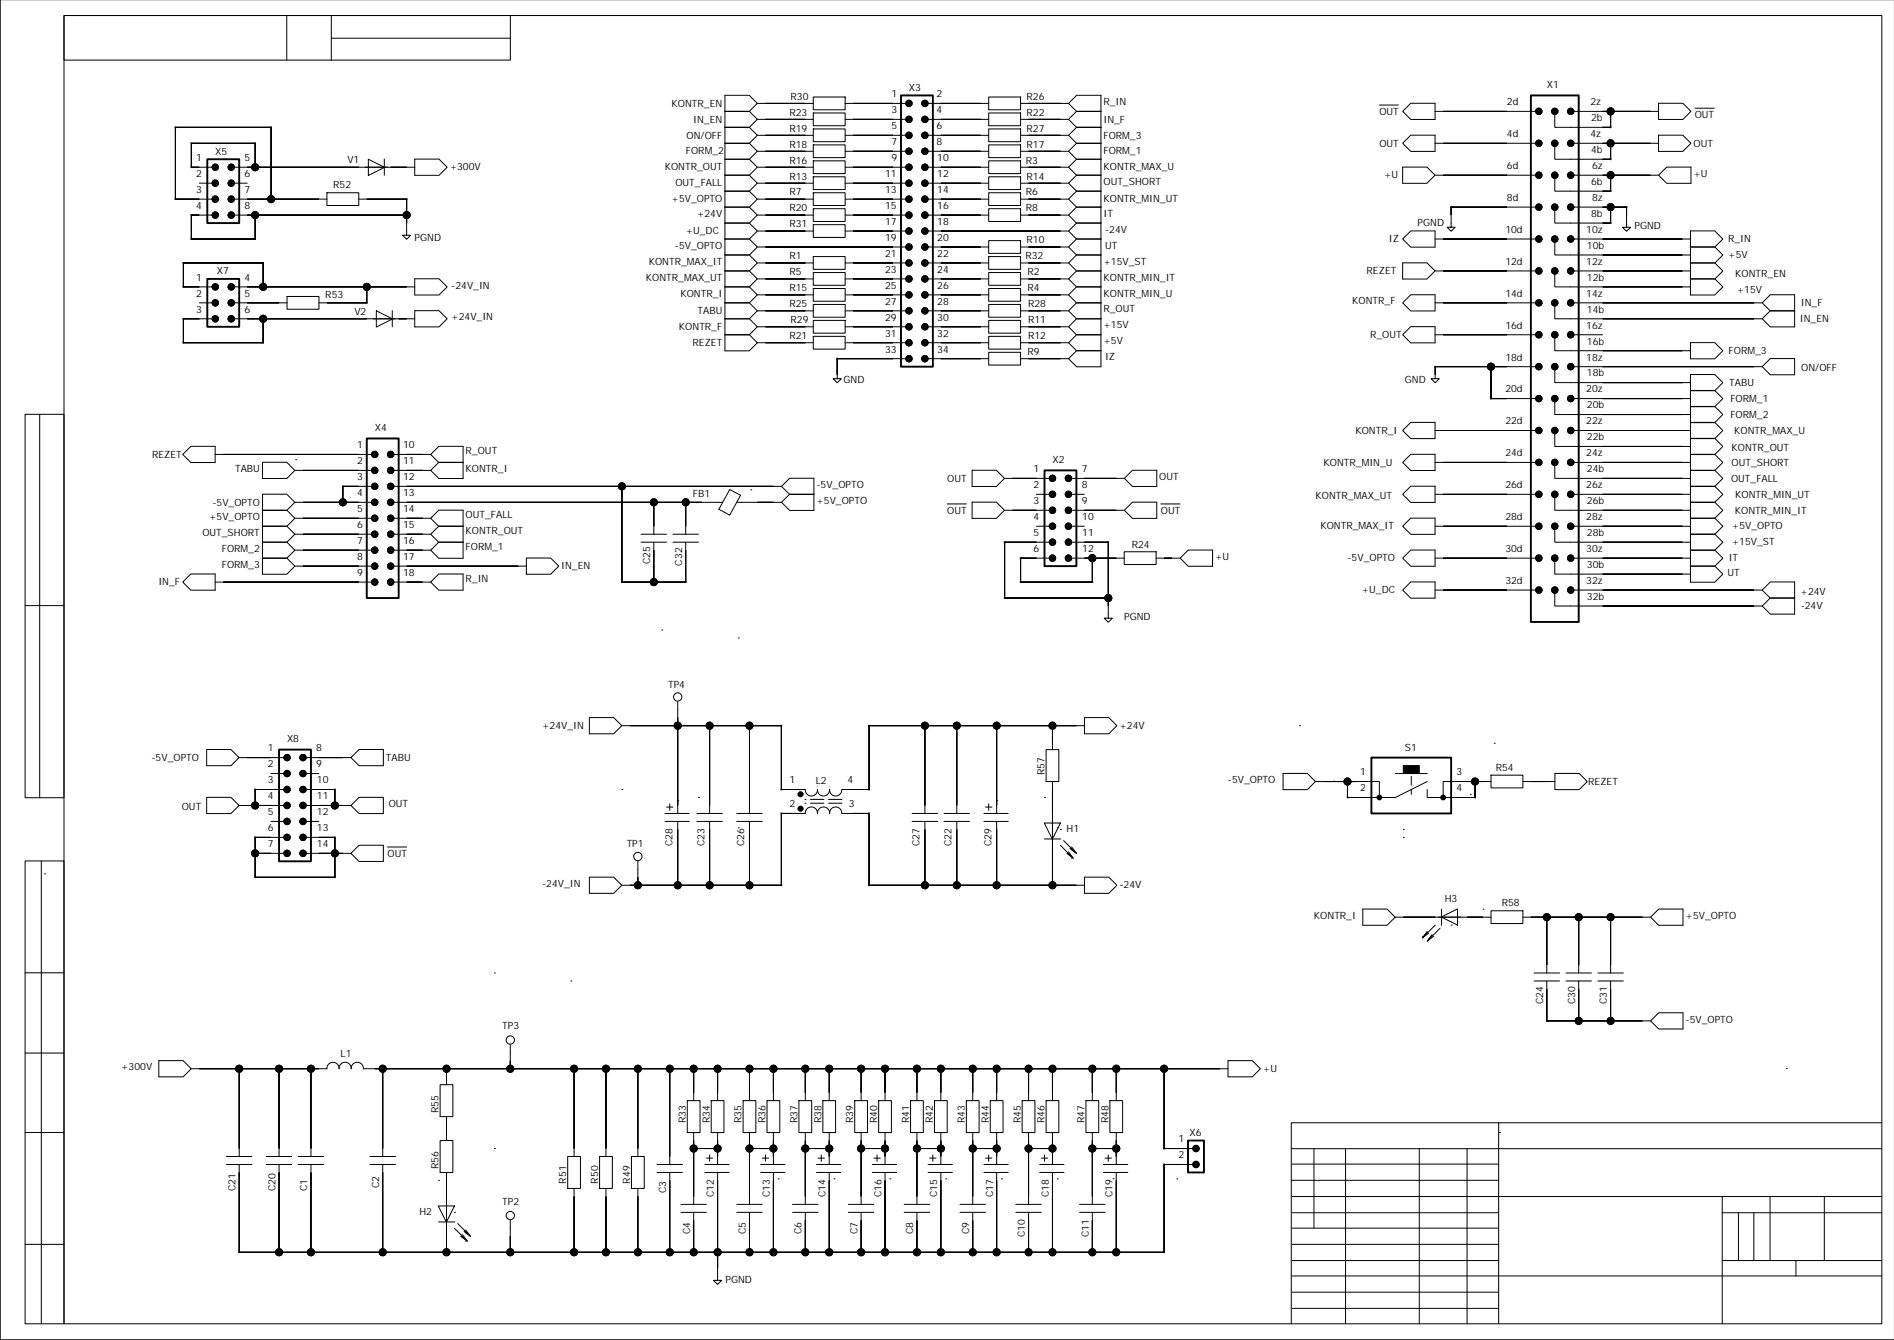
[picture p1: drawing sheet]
<svg xmlns="http://www.w3.org/2000/svg" width="594mm" height="420mm" viewBox="0 0 594 420" stroke-linecap="round" stroke-linejoin="round" font-family="sans-serif">
<defs><g id="words">
<g font-size="3.1">
<text x="284.9" y="28.5">X3</text>
<text x="484.9" y="27.5">X1</text>
<text x="210.5" y="33.4">KONTR_EN</text>
<text x="247.8" y="31.3">R30</text>
<text x="279.4" y="35.5">3</text>
<text x="279.4" y="30.5">1</text>
<text x="293.6" y="35.5">4</text>
<text x="293.6" y="30.5">2</text>
<text x="321.8" y="31.3">R26</text>
<text x="345.9" y="32.9">R_IN</text>
<text x="432.4" y="35.9">OUT</text>
<text x="472.4" y="33">2d</text>
<text x="498.6" y="33">2z</text>
<text x="217.3" y="38.4">IN_EN</text>
<text x="247.4" y="41.3">R19</text>
<text x="247.4" y="36.3">R23</text>
<text x="279.4" y="40.5">5</text>
<text x="293.6" y="40.5">6</text>
<text x="321.8" y="36.3">R22</text>
<text x="321.8" y="41.3">R27</text>
<text x="345.9" y="38.4">IN_F</text>
<text x="498.8" y="38">2b</text>
<text x="531.3" y="36.9">OUT</text>
<text x="215.2" y="43.4">ON/OFF</text>
<text x="247.4" y="46.2">R18</text>
<text x="279.4" y="45.5">7</text>
<text x="293.6" y="45.5">8</text>
<text x="321.8" y="46.2">R17</text>
<text x="345.9" y="43.4">FORM_3</text>
<text x="432.4" y="45.9">OUT</text>
<text x="472.4" y="43">4d</text>
<text x="498.6" y="43">4z</text>
<text x="498.8" y="48">4b</text>
<text x="530.9" y="45.9">OUT</text>
<text x="61.5" y="50.5">1</text>
<text x="67.5" y="48.5">X5</text>
<text x="76.7" y="50.5">5</text>
<text x="108.9" y="50.9">V1</text>
<text x="141" y="53.4">+300V</text>
<text x="208.4" y="53.4">KONTR_OUT</text>
<text x="215" y="48.4">FORM_2</text>
<text x="247.4" y="51.2">R16</text>
<text x="279.4" y="50.5">9</text>
<text x="293.8" y="50.5">10</text>
<text x="321.6" y="51.2">R3</text>
<text x="345.9" y="53.4">KONTR_MAX_U</text>
<text x="345.9" y="48.4">FORM_1</text>
<text x="472.4" y="53">6d</text>
<text x="499.1" y="53">6z</text>
<text x="61.5" y="55.5">2</text>
<text x="76.7" y="55.5">6</text>
<text x="104.5" y="59">R52</text>
<text x="211.7" y="58.4">OUT_FALL</text>
<text x="247.4" y="56.2">R13</text>
<text x="277.4" y="55.5">11</text>
<text x="293.8" y="55.5">12</text>
<text x="321.8" y="56.2">R14</text>
<text x="345.9" y="57.9">OUT_SHORT</text>
<text x="433.9" y="55.9">+U</text>
<text x="498.8" y="58">6b</text>
<text x="530.9" y="55.4">+U</text>
<text x="61.5" y="65.5">4</text>
<text x="61.5" y="60.5">3</text>
<text x="76.7" y="65.5">8</text>
<text x="76.7" y="60.5">7</text>
<text x="210.5" y="63.4">+5V_OPTO</text>
<text x="247.4" y="61.2">R7</text>
<text x="277.4" y="65.5">15</text>
<text x="277.4" y="60.5">13</text>
<text x="293.8" y="65.5">16</text>
<text x="293.8" y="60.5">14</text>
<text x="321.6" y="61.2">R6</text>
<text x="345.9" y="63.4">KONTR_MIN_UT</text>
<text x="472.4" y="63">8d</text>
<text x="499.1" y="63">8z</text>
<text x="218.5" y="67.9">+24V</text>
<text x="247.4" y="66.2">R20</text>
<text x="247.4" y="71.2">R31</text>
<text x="277.4" y="70.5">17</text>
<text x="293.8" y="70.5">18</text>
<text x="321.6" y="66.2">R8</text>
<text x="345.9" y="67.9">IT</text>
<text x="444.4" y="70.9">PGND</text>
<text x="498.8" y="68">8b</text>
<text x="512.4" y="71.9">PGND</text>
<text x="130" y="75.4">PGND</text>
<text x="211.6" y="77.9">-5V_OPTO</text>
<text x="215" y="73.4">+U_DC</text>
<text x="277.4" y="75.5">19</text>
<text x="293.8" y="75.5">20</text>
<text x="321.8" y="76.2">R10</text>
<text x="346.4" y="77.9">UT</text>
<text x="346.4" y="72.9">-24V</text>
<text x="435.4" y="75.9">IZ</text>
<text x="471.9" y="73">10d</text>
<text x="497.2" y="73">10z</text>
<text x="497.5" y="78">10b</text>
<text x="541.7" y="75.9">R_IN</text>
<text x="203.4" y="82.9">KONTR_MAX_IT</text>
<text x="247.4" y="81.2">R1</text>
<text x="277.4" y="80.5">21</text>
<text x="293.8" y="80.5">22</text>
<text x="321.4" y="81.2">R32</text>
<text x="345.9" y="82.9">+15V_ST</text>
<text x="471.9" y="83">12d</text>
<text x="497.2" y="83">12z</text>
<text x="541.8" y="80.9">+5V</text>
<text x="61.5" y="88">1</text>
<text x="68" y="86">X7</text>
<text x="76.7" y="88">4</text>
<text x="202.5" y="87.9">KONTR_MAX_UT</text>
<text x="247.4" y="86.2">R5</text>
<text x="277.4" y="85.5">23</text>
<text x="293.8" y="85.5">24</text>
<text x="322.1" y="86.2">R2</text>
<text x="345.9" y="87.9">KONTR_MIN_IT</text>
<text x="428.4" y="85.9">REZET</text>
<text x="497.5" y="88">12b</text>
<text x="544" y="86.9">KONTR_EN</text>
<text x="61.5" y="93">2</text>
<text x="76.7" y="93">5</text>
<text x="102" y="93.5">R53</text>
<text x="141.5" y="90.4">-24V_IN</text>
<text x="213.3" y="92.9">KONTR_I</text>
<text x="247.4" y="91.2">R15</text>
<text x="277.4" y="95.5">27</text>
<text x="277.4" y="90.5">25</text>
<text x="293.8" y="95.5">28</text>
<text x="293.8" y="90.5">26</text>
<text x="322.1" y="91.2">R4</text>
<text x="345.9" y="92.9">KONTR_MIN_U</text>
<text x="423.9" y="95.4">KONTR_F</text>
<text x="471.9" y="93">14d</text>
<text x="497.2" y="93">14z</text>
<text x="544.4" y="91.9">+15V</text>
<text x="564.6" y="95.9">IN_F</text>
<text x="61.5" y="98">3</text>
<text x="76.7" y="98">6</text>
<text x="111.1" y="98.7">V2</text>
<text x="141.5" y="100.4">+24V_IN</text>
<text x="218.7" y="98.4">TABU</text>
<text x="247.4" y="96.2">R25</text>
<text x="247.8" y="101.2">R29</text>
<text x="277.4" y="100.5">29</text>
<text x="293.8" y="100.5">30</text>
<text x="322.3" y="101.2">R11</text>
<text x="322.3" y="96.2">R28</text>
<text x="345.9" y="97.9">R_OUT</text>
<text x="497.5" y="98">14b</text>
<text x="564.3" y="100.9">IN_EN</text>
<text x="212.8" y="103.4">KONTR_F</text>
<text x="247.4" y="106.2">R21</text>
<text x="277.4" y="105.5">31</text>
<text x="293.8" y="105.5">32</text>
<text x="322.3" y="106.2">R12</text>
<text x="345.9" y="102.9">+15V</text>
<text x="345.9" y="107.9">+5V</text>
<text x="429.5" y="105.9">R_OUT</text>
<text x="471.9" y="103">16d</text>
<text x="497.2" y="103">16z</text>
<text x="497.5" y="108">16b</text>
<text x="217.1" y="108.4">REZET</text>
<text x="277.4" y="110.5">33</text>
<text x="293.8" y="110.5">34</text>
<text x="322.1" y="111.2">R9</text>
<text x="346.4" y="112.9">IZ</text>
<text x="471.9" y="113">18d</text>
<text x="497.2" y="113">18z</text>
<text x="541.9" y="110.9">FORM_3</text>
<text x="264.4" y="119.9">GND</text>
<text x="440.4" y="119.9">GND</text>
<text x="497.5" y="118">18b</text>
<text x="564.6" y="116.4">ON/OFF</text>
<text x="471.9" y="123">20d</text>
<text x="497.2" y="123">20z</text>
<text x="542.1" y="120.9">TABU</text>
<text x="542.4" y="125.9">FORM_1</text>
<text x="497.5" y="127.9">20b</text>
<text x="542.4" y="130.9">FORM_2</text>
<text x="117.5" y="134.9">X4</text>
<text x="424.9" y="135.9">KONTR_I</text>
<text x="471.9" y="132.9">22d</text>
<text x="497.2" y="132.9">22z</text>
<text x="497.5" y="137.9">22b</text>
<text x="543.7" y="135.9">KONTR_MAX_U</text>
<text x="47.7" y="143.4">REZET</text>
<text x="112" y="140.4">1</text>
<text x="126.3" y="140.4">10</text>
<text x="146" y="142.4">R_OUT</text>
<text x="471.9" y="142.9">24d</text>
<text x="497.2" y="142.9">24z</text>
<text x="542.8" y="141.4">KONTR_OUT</text>
<text x="73.7" y="147.9">TABU</text>
<text x="112" y="145.4">2</text>
<text x="126.3" y="145.4">11</text>
<text x="146" y="147.9">KONTR_I</text>
<text x="323.9" y="147.9">1</text>
<text x="329.9" y="144.9">X2</text>
<text x="339.1" y="147.9">7</text>
<text x="414.9" y="145.9">KONTR_MIN_U</text>
<text x="497.5" y="147.9">24b</text>
<text x="542.8" y="145.9">OUT_SHORT</text>
<text x="112" y="155.4">4</text>
<text x="112" y="150.4">3</text>
<text x="126.3" y="155.4">13</text>
<text x="126.3" y="150.4">12</text>
<text x="217.2" y="155.7">FB1</text>
<text x="255.9" y="152.9">-5V_OPTO</text>
<text x="296.9" y="150.9">OUT</text>
<text x="323.9" y="152.9">2</text>
<text x="339.1" y="152.9">8</text>
<text x="363.4" y="150.4">OUT</text>
<text x="471.9" y="152.9">26d</text>
<text x="497.2" y="152.9">26z</text>
<text x="542.7" y="150.9">OUT_FALL</text>
<text x="544" y="155.9">KONTR_MIN_UT</text>
<text x="66.6" y="158.4">-5V_OPTO</text>
<text x="112" y="160.4">5</text>
<text x="126.3" y="160.4">14</text>
<text x="255.9" y="157.9">+5V_OPTO</text>
<text x="296.9" y="160.9">OUT</text>
<text x="323.9" y="157.9">3</text>
<text x="339.1" y="157.9">9</text>
<text x="363.9" y="160.9">OUT</text>
<text x="412.4" y="156.4">KONTR_MAX_UT</text>
<text x="497.5" y="157.9">26b</text>
<text x="543.9" y="160.9">KONTR_MIN_IT</text>
<text x="63.4" y="167.9">OUT_SHORT</text>
<text x="65.5" y="162.9">+5V_OPTO</text>
<text x="112" y="165.4">6</text>
<text x="126.3" y="165.4">15</text>
<text x="146" y="162.4">OUT_FALL</text>
<text x="146" y="167.4">KONTR_OUT</text>
<text x="323.9" y="167.9">5</text>
<text x="323.9" y="162.9">4</text>
<text x="339.3" y="167.9">11</text>
<text x="339.3" y="162.9">10</text>
<text x="413.9" y="165.9">KONTR_MAX_IT</text>
<text x="471.9" y="162.9">28d</text>
<text x="497.2" y="162.9">28z</text>
<text x="497.5" y="167.9">28b</text>
<text x="542.9" y="165.9">+5V_OPTO</text>
<text x="69.5" y="172.9">FORM_2</text>
<text x="112" y="170.4">7</text>
<text x="126.3" y="170.4">16</text>
<text x="146" y="172.4">FORM_1</text>
<text x="323.9" y="172.9">6</text>
<text x="339.3" y="172.9">12</text>
<text x="354.8" y="171.7">R24</text>
<text x="471.9" y="172.9">30d</text>
<text x="497.2" y="172.9">30z</text>
<text x="542.9" y="170.9">+15V_ST</text>
<text x="69.5" y="177.9">FORM_3</text>
<text x="112" y="175.4">8</text>
<text x="126.3" y="175.4">17</text>
<text x="176" y="178.4">IN_EN</text>
<text x="203.8" y="176.7" transform="rotate(-90 203.8 176.7)">C25</text>
<text x="213.8" y="177.2" transform="rotate(-90 213.8 177.2)">C32</text>
<text x="380.9" y="175.4">+U</text>
<text x="422.4" y="175.9">-5V_OPTO</text>
<text x="497.5" y="177.9">30b</text>
<text x="541.9" y="175.9">IT</text>
<text x="49.7" y="183.4">IN_F</text>
<text x="112" y="180.4">9</text>
<text x="126.3" y="180.4">18</text>
<text x="146" y="182.4">R_IN</text>
<text x="426.9" y="185.9">+U_DC</text>
<text x="471.9" y="182.9">32d</text>
<text x="497.2" y="182.9">32z</text>
<text x="541.5" y="180.4">UT</text>
<text x="497.5" y="187.9">32b</text>
<text x="564.4" y="186.4">+24V</text>
<text x="564.5" y="190.9">-24V</text>
<text x="352.4" y="194.4">PGND</text>
<text x="209.5" y="215.4">TP4</text>
<text x="90" y="232.4">X8</text>
<text x="170" y="228.4">+24V_IN</text>
<text x="350.9" y="228.4">+24V</text>
<text x="47.5" y="238.4">-5V_OPTO</text>
<text x="84" y="235.4">1</text>
<text x="99.2" y="235.4">8</text>
<text x="121" y="238.4">TABU</text>
<text x="440.4" y="235.4">S1</text>
<text x="84" y="245.4">3</text>
<text x="84" y="240.4">2</text>
<text x="99.2" y="240.4">9</text>
<text x="99.3" y="245.4">10</text>
<text x="247.4" y="245.4">1</text>
<text x="255.7" y="245.7">L2</text>
<text x="265.6" y="245.4">4</text>
<text x="327.5" y="242.8" transform="rotate(-90 327.5 242.8)">R57</text>
<text x="384.9" y="245.4">-5V_OPTO</text>
<text x="426.4" y="242.9">1</text>
<text x="456.6" y="242.9">3</text>
<text x="468.9" y="241.4">R54</text>
<text x="497.9" y="245.9">REZET</text>
<text x="84" y="250.4">4</text>
<text x="99.3" y="250.4">11</text>
<text x="426.4" y="247.9">2</text>
<text x="456.6" y="247.9">4</text>
<text x="57" y="253.9">OUT</text>
<text x="84" y="255.4">5</text>
<text x="99.3" y="255.4">12</text>
<text x="121.9" y="252.9">OUT</text>
<text x="247.4" y="252.9">2</text>
<text x="266.1" y="252.9">3</text>
<text x="84" y="260.4">6</text>
<text x="99.3" y="260.4">13</text>
<text x="334.4" y="260.7">H1</text>
<text x="84" y="265.4">7</text>
<text x="99.3" y="265.4">14</text>
<text x="121.5" y="268.4">OUT</text>
<text x="196.5" y="265.4">TP1</text>
<text x="210.8" y="265.2" transform="rotate(-90 210.8 265.2)">C28</text>
<text x="220.8" y="265.2" transform="rotate(-90 220.8 265.2)">C23</text>
<text x="233.3" y="265.2" transform="rotate(-90 233.3 265.2)">C26</text>
<text x="288.3" y="265.2" transform="rotate(-90 288.3 265.2)">C27</text>
<text x="298.3" y="265.2" transform="rotate(-90 298.3 265.2)">C22</text>
<text x="310.8" y="265.2" transform="rotate(-90 310.8 265.2)">C29</text>
<text x="170" y="277.8">-24V_IN</text>
<text x="350.9" y="278.3">-24V</text>
<text x="411.9" y="287.8">KONTR_I</text>
<text x="452.9" y="282.7">H3</text>
<text x="470.8" y="283.9">R58</text>
<text x="528.4" y="287.8">+5V_OPTO</text>
<text x="483.7" y="314.6" transform="rotate(-90 483.7 314.6)">C24</text>
<text x="493.7" y="314.6" transform="rotate(-90 493.7 314.6)">C30</text>
<text x="503.7" y="314.6" transform="rotate(-90 503.7 314.6)">C31</text>
<text x="157.5" y="322.4">TP3</text>
<text x="528.4" y="320.3">-5V_OPTO</text>
<text x="38" y="335.3">+300V</text>
<text x="106.8" y="331.2">L1</text>
<text x="395.9" y="335.8">+U</text>
<text x="137.5" y="348.8" transform="rotate(-90 137.5 348.8)">R55</text>
<text x="215" y="352" transform="rotate(-90 215 352)">R33</text>
<text x="222.5" y="352" transform="rotate(-90 222.5 352)">R34</text>
<text x="232.5" y="352" transform="rotate(-90 232.5 352)">R35</text>
<text x="240" y="352" transform="rotate(-90 240 352)">R36</text>
<text x="250" y="352" transform="rotate(-90 250 352)">R37</text>
<text x="257.5" y="352" transform="rotate(-90 257.5 352)">R38</text>
<text x="267.5" y="352" transform="rotate(-90 267.5 352)">R39</text>
<text x="275" y="352" transform="rotate(-90 275 352)">R40</text>
<text x="285" y="352" transform="rotate(-90 285 352)">R41</text>
<text x="292.5" y="352" transform="rotate(-90 292.5 352)">R42</text>
<text x="302.5" y="352" transform="rotate(-90 302.5 352)">R43</text>
<text x="310" y="352" transform="rotate(-90 310 352)">R44</text>
<text x="320" y="352" transform="rotate(-90 320 352)">R45</text>
<text x="327.5" y="352" transform="rotate(-90 327.5 352)">R46</text>
<text x="340" y="352" transform="rotate(-90 340 352)">R47</text>
<text x="347.5" y="352" transform="rotate(-90 347.5 352)">R48</text>
<text x="369.4" y="357.9">1</text>
<text x="372.9" y="355.9">X6</text>
<text x="369.4" y="362.9">2</text>
<text x="137.5" y="366.3" transform="rotate(-90 137.5 366.3)">R56</text>
<text x="177.5" y="370.8" transform="rotate(-90 177.5 370.8)">R51</text>
<text x="187.5" y="370.8" transform="rotate(-90 187.5 370.8)">R50</text>
<text x="197.5" y="370.8" transform="rotate(-90 197.5 370.8)">R49</text>
<text x="73.8" y="373.1" transform="rotate(-90 73.8 373.1)">C21</text>
<text x="86.3" y="373.1" transform="rotate(-90 86.3 373.1)">C20</text>
<text x="96.3" y="373.2" transform="rotate(-90 96.3 373.2)">C1</text>
<text x="118.8" y="372.2" transform="rotate(-90 118.8 372.2)">C2</text>
<text x="157.5" y="377.4">TP2</text>
<text x="208.8" y="373.7" transform="rotate(-90 208.8 373.7)">C3</text>
<text x="223.8" y="375.1" transform="rotate(-90 223.8 375.1)">C12</text>
<text x="241.3" y="375.1" transform="rotate(-90 241.3 375.1)">C13</text>
<text x="258.8" y="375.1" transform="rotate(-90 258.8 375.1)">C14</text>
<text x="276.3" y="375.1" transform="rotate(-90 276.3 375.1)">C16</text>
<text x="293.8" y="375.1" transform="rotate(-90 293.8 375.1)">C15</text>
<text x="311.3" y="375.1" transform="rotate(-90 311.3 375.1)">C17</text>
<text x="328.8" y="375.1" transform="rotate(-90 328.8 375.1)">C18</text>
<text x="348.8" y="375.1" transform="rotate(-90 348.8 375.1)">C19</text>
<text x="131.5" y="380.7">H2</text>
<text x="216.3" y="386.7" transform="rotate(-90 216.3 386.7)">C4</text>
<text x="233.8" y="386.7" transform="rotate(-90 233.8 386.7)">C5</text>
<text x="251.3" y="386.7" transform="rotate(-90 251.3 386.7)">C6</text>
<text x="268.8" y="386.7" transform="rotate(-90 268.8 386.7)">C7</text>
<text x="286.3" y="386.7" transform="rotate(-90 286.3 386.7)">C8</text>
<text x="303.8" y="386.7" transform="rotate(-90 303.8 386.7)">C9</text>
<text x="321.3" y="387.6" transform="rotate(-90 321.3 387.6)">C10</text>
<text x="341.3" y="387.6" transform="rotate(-90 341.3 387.6)">C11</text>
<text x="227.4" y="401.8">PGND</text>
</g>
</g></defs>
<g fill="none" stroke="#000" stroke-width=".31">
<path d="M0 -.1v419.9h593.8M20.1 4.9h569.8v409.8h-569.8zM20.1 4.9h139.9v13.9h-139.9zM89.9 4.9v13.9M103.9 4.9v13.9M103.9 12h56.1M227.2 39.9h7.7l2.5 2.5-2.5 2.5h-7.7M227.2 34.9h7.7l2.5-2.5-2.5-2.5h-7.7v80h7.7l2.5-2.5-2.5-2.6h-7.7M227.2 34.9h7.7l2.5 2.5-2.5 2.5h-7.7M237.4 37.4h17.5M237.4 32.4h17.5M239.9 37.4h.1"/>
<path d="M239.9 32.4h.1M254.9 35.4h10v4h-10zM254.9 30.4h10v4h-10zM264.9 37.4h20M264.9 32.4h20M289.9 37.4h20M289.9 32.4h20M309.9 35.4h10v4h-10zM309.9 30.4h10v4h-10zM319.9 37.4h15.1M319.9 32.4h15.1M332.4 37.4h.1"/>
<path d="M332.4 32.4h.1M345.1 34.9h-7.6l-2.5-2.5 2.5-2.5h7.6v85h-7.6l-2.5-2.5 2.5-2.6h7.6M345.1 34.9h-7.6l-2.5 2.5 2.5 2.5h7.6M345.1 39.9h-7.6l-2.5 2.5 2.5 2.5h7.6M432.4 32.9h6M439.7 34.9l2.5-2.5h7.7v5h-7.7zM449.9 34.9h32.5M452.4 34.9h.1M487.4 34.9v5h17.5v-5M492.4 34.9h27.5M517.4 34.9h.1M519.9 32.4h7.6l2.6 2.5-2.6 2.5h-7.6z"/>
<path d="M531.4 33.9h6M62.5 57.4h5M67.5 52.4h-7.5v-7.5h20v7.5M72.5 52.4h57.5M72.5 57.4h5M115.5 49.9l5.1 2.5-5.1 2.6zM120.5 49.8v5.1M127.5 52.4h.1M130 49.8h7.6l2.6 2.6-2.6 2.5h-7.6zM227.2 59.8h7.7l2.5 2.6-2.5 2.5h-7.7M227.2 54.8h7.7l2.5 2.6-2.5 2.5h-7.7M227.2 49.8h7.7l2.5 2.6-2.5 2.5h-7.7"/>
<path d="M227.2 44.9h7.7l2.5 2.5-2.5 2.5h-7.7M237.4 52.4h17.5M237.4 57.4h17.5M237.4 47.4h17.5M237.4 42.4h17.5M239.9 57.4h.1M239.9 52.4h.1M239.9 47.4h.1M239.9 42.4h.1M254.9 55.4h10v4h-10zM254.9 50.4h10v4h-10zM254.9 45.4h10v4h-10z"/>
<path d="M254.9 40.4h10v4h-10zM264.9 52.4h20M264.9 57.4h20M264.9 47.4h20M264.9 42.4h20M289.9 52.4h20M289.9 57.4h20M289.9 47.4h20M289.9 42.4h20M309.9 50.4h10v4h-10zM309.9 55.4h10v4h-10zM309.9 45.4h10v4h-10z"/>
<path d="M309.9 40.4h10v4h-10zM319.9 52.4h15.1M319.9 57.4h15.1M319.9 47.4h15.1M319.9 42.4h15.1M332.4 52.4h.1M332.4 57.4h.1M332.4 47.4h.1M332.4 42.4h.1M345.1 49.8h-7.6l-2.5 2.6 2.5 2.5h7.6M345.1 59.8h-7.6l-2.5 2.6 2.5 2.5h7.6M345.1 54.8h-7.6l-2.5 2.6 2.5 2.5h7.6"/>
<path d="M345.1 44.9h-7.6l-2.5 2.5 2.5 2.5h7.6M439.7 52.3h7.6l2.6 2.6-2.6 2.5h-7.6zM439.7 44.9l2.5-2.5h7.7v5h-7.7zM449.9 44.9h32.5M449.9 54.9h32.5M452.4 54.9h.1M452.4 44.9h.1M487.4 44.9v5h17.5v-5M487.4 54.9v5h17.5v-5M492.4 44.9h27.5M492.4 54.9h27.5M517.4 44.9h.1"/>
<path d="M517.4 54.9h.1M519.9 42.4h7.6l2.6 2.5-2.6 2.5h-7.6zM519.9 54.9l2.6-2.6h7.6v5.1h-7.6zM67.5 62.4h-12.5v-22.5h30v22.5M67.5 67.4h-7.5v7.5h20v-7.5M72.5 62.4h30M72.5 67.4h55M102.5 60.4h10v4h-10zM112.5 62.4h15v11.3h-1.3l1.3 1.3 1.2-1.3h-1.2M127.5 69.9h.1M227.2 79.8h7.7l2.5 2.6-2.5 2.5h-7.7M227.2 74.8h7.7l2.5 2.6-2.5 2.5h-7.7"/>
<path d="M227.2 64.8h7.7l2.5 2.6-2.5 2.5h-7.7M227.2 69.8h7.7l2.5 2.6-2.5 2.5h-7.7M237.4 62.4h17.5M237.4 77.4h47.5M237.4 67.4h17.5M237.4 72.4h17.5M239.9 62.4h.1M239.9 77.4h.1M239.9 67.4h.1M239.9 72.4h.1M254.9 60.4h10v4h-10zM254.9 65.4h10v4h-10z"/>
<path d="M254.9 70.4h10v4h-10zM264.9 62.4h20M264.9 67.4h20M264.9 72.4h20M289.9 62.4h20M289.9 77.4h20M289.9 67.4h20M289.9 72.4h45.1M309.9 60.4h10v4h-10zM309.9 65.4h10v4h-10zM309.9 75.4h10v4h-10zM319.9 62.4h15.1"/>
<path d="M319.9 77.4h15.1M319.9 67.4h15.1M332.4 62.4h.1M332.4 67.4h.1M332.4 77.4h.1M332.4 72.4h.1M345.1 64.8h-7.6l-2.5 2.6 2.5 2.5h7.6M345.1 74.8h-7.6l-2.5 2.6 2.5 2.5h7.6M345.1 69.8h-7.6l-2.5 2.6 2.5 2.5h7.6M345.1 79.8h-7.6l-2.5 2.6 2.5 2.5h7.6M439.7 74.9l2.5-2.6h7.7v5.1h-7.7zM449.9 74.9h32.5"/>
<path d="M452.4 74.9h.1M454.9 67.4h.1M482.4 64.9h-27.5v6.3h-1.3l1.3 1.3 1.3-1.3h-1.3M487.4 64.9v5h17.5v-5M487.4 74.9v5h42.5M492.4 64.9h17.5v6.3h-1.3l1.3 1.3 1.3-1.3h-1.3M492.4 74.9h37.5M509.9 67.4h.1M527.4 79.9h.1M527.4 74.9h.1M529.9 77.4h7.6l2.6-2.5-2.6-2.6h-7.6v20.1h7.6l2.6-2.5-2.6-2.6h-7.6M529.9 77.3h7.6l2.6 2.6-2.6 2.5h-7.6"/>
<path d="M62.5 94.9h5M67.5 89.9h-10v-7.5h25v7.5M67.5 99.9h-10v7.5h25v-7.5M72.5 94.9h17.5M72.5 89.9h57.5M72.5 99.9h57.5M90 92.9h10v4h-10zM115 89.9v5h-15M118 97.4l5.1 2.5-5.1 2.6zM123 97.3v5.1M127.5 99.9h.1M127.5 89.9h.1"/>
<path d="M130 97.3h7.6l2.6 2.6-2.6 2.5h-7.6zM130 87.3h7.6l2.6 2.6-2.6 2.5h-7.6zM227.2 84.8h7.7l2.5 2.6-2.5 2.5h-7.7M227.2 89.8h7.7l2.5 2.6-2.5 2.5h-7.7M227.2 99.8h7.7l2.5 2.6-2.5 2.5h-7.7M227.2 94.8h7.7l2.5 2.6-2.5 2.5h-7.7M237.4 82.4h17.5M237.4 87.4h17.5M237.4 92.4h17.5M237.4 97.4h17.5M239.9 82.4h.1M239.9 87.4h.1"/>
<path d="M239.9 92.4h.1M239.9 97.4h.1M254.9 80.4h10v4h-10zM254.9 85.4h10v4h-10zM254.9 90.4h10v4h-10zM254.9 95.4h10v4h-10zM264.9 82.4h20M264.9 87.4h20M264.9 92.4h20M264.9 97.4h20M289.9 82.4h20M289.9 87.4h20"/>
<path d="M289.9 92.4h20M289.9 97.4h20M309.9 85.4h10v4h-10zM309.9 90.4h10v4h-10zM309.9 95.4h10v4h-10zM309.9 80.4h10v4h-10zM319.9 82.4h15.1M319.9 87.4h15.1M319.9 92.4h15.1M319.9 97.4h15.1M332.4 87.4h.1M332.4 92.4h.1"/>
<path d="M332.4 97.4h.1M332.4 82.4h.1M345.1 84.8h-7.6l-2.5 2.6 2.5 2.5h7.6M345.1 89.8h-7.6l-2.5 2.6 2.5 2.5h7.6M345.1 99.8h-7.6l-2.5 2.6 2.5 2.5h7.6M345.1 94.8h-7.6l-2.5 2.6 2.5 2.5h7.6M439.7 82.3h7.6l2.6 2.6-2.6 2.5h-7.6zM439.7 94.9l2.5-2.6h7.7v5.1h-7.7zM449.9 84.9h32.5M449.9 94.9h32.5M452.4 84.9h.1M452.4 94.9h.1"/>
<path d="M487.4 84.9v5h42.5M487.4 94.9v5h65M492.4 84.9h37.5M492.4 94.9h60M527.4 89.9h.1M527.4 84.9h.1M529.9 82.3h7.6l2.6 2.6-2.6 2.5h-7.6M549.9 94.9h.1M549.9 99.9h.1M562.6 97.3h-7.6l-2.6 2.6 2.6 2.5h7.6v-10.1h-7.6l-2.6 2.6 2.6 2.5h7.6M237.4 102.4h17.5M237.4 107.4h17.5"/>
<path d="M239.9 107.4h.1M239.9 102.4h.1M254.9 105.4h10v4h-10zM254.9 100.4h10v4h-10zM262.4 117.4h.1M264.9 102.4h20M264.9 107.4h20M284.9 112.4h-22.5v6.2h-1.2l1.2 1.3 1.3-1.3h-1.3M289.9 112.4h20M289.9 102.4h20M289.9 107.4h20M309.9 110.4h10v4h-10z"/>
<path d="M309.9 100.4h10v4h-10zM309.9 105.4h10v4h-10zM319.9 112.4h15.1M319.9 102.4h15.1M319.9 107.4h15.1M332.4 112.4h.1M332.4 102.4h.1M332.4 107.4h.1M345.1 104.8h-7.6l-2.5 2.6 2.5 2.5h7.6M439.7 104.9l2.5-2.6h7.7v5.1h-7.7zM449.9 104.9h32.5M449.9 117.4h.1"/>
<path d="M452.4 104.9h.1M467.4 114.9v10h15M482.4 114.9h-32.5v3.7h-1.3l1.3 1.3 1.3-1.3h-1.3M487.4 104.9v5h42.5M487.4 114.9v5h42.5M492.4 104.9h10M492.4 114.9h60M527.4 119.9h.1M527.4 109.9h.1M529.9 107.3h7.6l2.6 2.6-2.6 2.5h-7.6zM549.9 114.9h.1M552.4 114.9l2.6-2.6h7.6v5.1h-7.6z"/>
<path d="M7.9 129.8h12.2v120.1h-12.2zM12.4 129.8v120.1M439.7 134.9l2.5-2.6h7.7v5.1h-7.7zM449.9 134.9h32.5M452.4 134.9h.1M487.4 124.9v5h42.5M487.4 134.9v5h42.5M492.4 124.9h37.5M492.4 134.9h37.5M527.4 134.9h.1M527.4 139.9h.1M527.4 124.9h.1"/>
<path d="M527.4 129.9h.1M529.9 132.3h7.6l2.6 2.6-2.6 2.5h-7.6M529.9 122.4h7.6l2.6-2.5-2.6-2.6h-7.6v65.1h7.6l2.6-2.5-2.6-2.6h-7.6M529.9 137.3h7.6l2.6 2.6-2.6 2.5h-7.6M529.9 122.3h7.6l2.6 2.6-2.6 2.5h-7.6M529.9 127.3h7.6l2.6 2.6-2.6 2.5h-7.6M57.3 142.4l2.5-2.6h7.6v5.1h-7.6zM67.4 142.4h50.1M70 142.4h.1M82.3 144.8h7.6l2.5 2.6-2.5 2.5h-7.6zM82.3 159.9h7.6l2.5-2.5-2.5-2.6h-7.6v25.1h7.6l2.5-2.5-2.5-2.6h-7.6M82.3 159.8h7.6l2.5 2.6-2.5 2.5h-7.6"/>
<path d="M92.4 147.4h25.1M92.4 157.4h25.1M92.7 144h.1M95 147.4h.1M95 157.4h.1M117.5 152.4h-10v5M122.5 147.4h12.5M122.5 142.4h12.5M122.5 157.4h104M122.5 152.4h122.5M132.5 142.4h.1M132.5 147.4h.1"/>
<path d="M145.2 144.8h-7.7l-2.5 2.6 2.5 2.5h7.7v-10.1h-7.7l-2.5 2.6 2.5 2.5h7.7M195 152.4v30h20v-12.5M205 157.4v10M215 157.4v10M228.7 153.4l3.4 1.8-3.4 6.2-3.4-1.8zM230.9 157.4h14.1M235.3 153.5h.1M242.4 157.4h.1M242.4 152.4h.1M255.1 154.8h-7.6l-2.5 2.6 2.5 2.5h7.6v-10.1h-7.6l-2.5 2.6 2.5 2.5h7.6M296.9 157.9h6M304.7 147.3h7.6l2.6 2.6-2.6 2.5h-7.6z"/>
<path d="M304.7 157.3h7.6l2.6 2.6-2.6 2.5h-7.6zM314.9 149.9h15M314.9 159.9h15M317.4 149.9h.1M317.4 159.9h.1M324.9 154.9h5M334.9 154.9h5M334.9 149.9h17.6M334.9 159.9h17.6M349.9 149.9h.1M349.9 159.9h.1M352.5 149.9l2.5-2.6h7.6v5.1h-7.6z"/>
<path d="M352.5 159.9l2.5-2.6h7.6v5.1h-7.6zM363.9 157.9h6M439.7 144.9l2.5-2.6h7.7v5.1h-7.7zM439.7 154.9l2.5-2.6h7.7v5.1h-7.7zM449.9 144.9h32.5M449.9 154.9h32.5M452.4 144.9h.1M452.4 154.9h.1M487.4 144.9v5h42.5M487.4 154.9v5h42.5M492.4 144.9h37.5M492.4 154.9h37.5"/>
<path d="M527.4 159.9h.1M527.4 154.9h.1M527.4 149.9h.1M527.4 144.9h.1M529.9 157.3h7.6l2.6 2.6-2.6 2.5h-7.6M529.9 152.3h7.6l2.6 2.6-2.6 2.5h-7.6M529.9 147.3h7.6l2.6 2.6-2.6 2.5h-7.6M529.9 142.3h7.6l2.6 2.6-2.6 2.5h-7.6M82.3 164.8h7.6l2.5 2.6-2.5 2.5h-7.6M82.3 169.8h7.6l2.5 2.6-2.5 2.5h-7.6M92.4 177.4h25.1M92.4 162.4h25.1"/>
<path d="M92.4 167.4h25.1M92.4 172.4h25.1M95 177.4h.1M95 167.4h.1M95 172.4h.1M95 162.4h.1M122.5 177.4h42.5M122.5 162.4h12.5M122.5 167.4h12.5M122.5 172.4h12.5M132.5 162.4h.1M132.5 167.4h.1"/>
<path d="M132.5 172.4h.1M145.2 164.9h-7.7l-2.5-2.5 2.5-2.6h7.7v15.1h-7.7l-2.5-2.5 2.5-2.6h7.7M145.2 164.8h-7.7l-2.5 2.6 2.5 2.5h7.7M162.5 177.4h.1M165 174.8h7.6l2.6 2.6-2.6 2.5h-7.6zM201 169.9h8M201 167.4h8M205 169.9v12.5M211 169.9h8M211 167.4h8M324.9 164.9h5M329.9 169.9h-15v17.5h32.5"/>
<path d="M329.9 174.9h-10v7.5h22.5v-7.5M334.9 169.9h12.5v23.8h-1.2l1.2 1.2 1.3-1.2h-1.3M334.9 164.9h5M334.9 174.9h17.5M352.4 172.9h10v4h-10zM362.4 174.9h7.6M367.4 174.9h.1M370 174.9l2.5-2.6h7.6v5.1h-7.6zM439.7 164.9l2.5-2.6h7.7v5.1h-7.7zM439.7 174.9l2.5-2.6h7.7v5.1h-7.7zM449.9 164.9h32.5M449.9 174.9h32.5"/>
<path d="M452.4 164.9h.1M452.4 174.9h.1M487.4 164.9v5h42.5M487.4 174.9v5h42.5M492.4 164.9h37.5M492.4 174.9h37.5M527.4 164.9h.1M527.4 174.9h.1M527.4 179.9h.1M527.4 169.9h.1M529.9 162.3h7.6l2.6 2.6-2.6 2.5h-7.6M529.9 172.3h7.6l2.6 2.6-2.6 2.5h-7.6"/>
<path d="M529.9 167.3h7.6l2.6 2.6-2.6 2.5h-7.6M7.9 189.7h12.2M57.3 182.4l2.5-2.6h7.6v5.1h-7.6zM67.4 182.4h50.1M70 182.4h.1M122.5 182.4h12.5M132.5 182.4h.1M135 182.4l2.5-2.6h7.7v5.1h-7.7zM207.5 197.4h.1M231.4 199.9h.1M347.4 189.9h.1M439.7 184.9l2.5-2.6h7.7v5.1h-7.7z"/>
<path d="M449.9 184.9h32.5M452.4 184.9h.1M487.4 184.9v5h65M492.4 184.9h60M549.9 184.9h.1M549.9 189.9h.1M562.6 187.3h-7.6l-2.6 2.6 2.6 2.5h7.6v-10.1h-7.6l-2.6 2.6 2.6 2.5h7.6M212.5 219.9v34.9M64.8 234.8h7.6l2.5 2.5-2.5 2.6h-7.6zM74.9 237.3h15.1M77.5 237.3h.1M95 237.3h15"/>
<path d="M107.5 237.3h.1M110 237.3l2.6-2.5h7.6v5.1h-7.6zM184.8 224.8h7.6l2.5 2.5-2.5 2.6h-7.6zM194.9 227.3h50v20h7.5a1.91 1.91 0 0 0 1.9 2.1 1.91 1.91 0 0 0 2-2.1 1.91 1.91 0 0 0 1.9 2.1 1.91 1.91 0 0 0 1.9-2.1 1.91 1.91 0 0 0 1.9 2.1 1.91 1.91 0 0 0 1.9-2.1M197.5 227.3h.1M222.4 227.3v27.5M234.9 227.3v27.5M289.9 227.3v27.5M299.9 227.3v27.5M312.4 227.3v27.5M327.9 234.8h4v10h-4zM329.9 227.3v7.5"/>
<path d="M337.4 227.3h.1M340 224.8h7.6l2.5 2.5-2.5 2.6h-7.6zM340 227.3h-67.6v20h-8.5M407.4 227.3h.1M439.9 237.3h.1M468.4 232.8h.1M64.8 249.8h7.6l2.5 2.5-2.5 2.6h-7.6zM74.9 252.3h15.1M77.5 252.3h.1M85 257.3h5M85 242.3h5M90 247.3h-10v5"/>
<path d="M95 247.3h10v5M95 257.3h5M95 242.3h5M95 252.3h15M107.5 252.3h.1M110 252.3l2.6-2.5h7.6v5.1h-7.6zM195 247.3h.1M208.5 254.8h7.6M208.5 257.3h7.6M209 252.8h2M210 251.8v2M212.5 250.8h.1"/>
<path d="M212.5 257.3v20M218.5 254.8h7.9M218.5 257.3h7.9M219 249.8h.1M222.4 257.3v20M230.9 254.8h8M230.9 257.3h8M231.4 259.3h.1M234.9 257.3v20M263.9 254.9a1.91 1.91 0 0 0-1.9-2.1 1.91 1.91 0 0 0-1.9 2.1 1.91 1.91 0 0 0-1.9-2.1 1.91 1.91 0 0 0-1.9 2.1 1.91 1.91 0 0 0-2-2.1 1.91 1.91 0 0 0-1.9 2.1l-7.5-.1v22.5h-50M263.9 254.8h8.5v22.5h67.6M285.9 254.8h8"/>
<path d="M285.9 257.3h8M289.9 257.3v20M295.9 254.8h8M295.9 257.3h8M299.9 257.3v20M308.4 254.8h7.6M308.4 257.3h7.6M308.9 252.8h2M309.9 251.8v2M312.4 250.8h.1M312.4 257.3v20M327.3 257.8h5.1l-2.5 5.1z"/>
<path d="M327.4 249.8h.1M329.9 244.8v32.5M331.4 259.3h.1M332.4 259.8h.1M402.2 242.3h7.6l2.6 2.5-2.6 2.6h-7.6zM412.4 244.8h20v5M414.9 244.8h.1M418.1 244.7h.1M422.4 244.8v5h15l10-5M437.4 242.3h10M439.9 259.8h.1M460.9 248.8h.1"/>
<path d="M462.4 244.8v5h-15v-2.5M467.4 244.8h-15v5M467.4 242.8h10v4h-10zM477.4 244.8h10M484.9 244.8h.1M487.4 242.3h7.6l2.6 2.5-2.6 2.6h-7.6zM7.9 269.7h12.2v145h-12.2zM13 269.7v145M14 273.8h.1M80 267.3h10M90 262.3h-10v12.5h25v-12.5h-10M95 267.3h15"/>
<path d="M107.5 267.3h.1M110 267.3l2.6-2.5h7.6v5.1h-7.6zM121.5 265.4h6M184.8 274.8h7.6l2.5 2.5-2.5 2.6h-7.6zM197.5 277.3h.1M200 269.8v7.5M327.4 262.8h5.1M332.4 264.8l4 4-2-1.5M333.4 263.3l4 4-2-1.5M334.9 266.8l1.5 2M335.9 268.8h.1M335.9 265.3l1.5 2"/>
<path d="M337.4 277.3h.1M340 274.8h7.6l2.5 2.5-2.5 2.6h-7.6zM439.9 262.3h.1M427.2 284.8h7.6l2.6 2.5-2.6 2.6h-7.6zM437.4 287.3h30M439.9 287.3h.1M445.9 293.3h.1M447.9 292.3l-2 1.5M449.4 293.3l-2 1.5M449.9 289.8l-4 4 1.5-2M451.4 290.8l-4 4 1.5-2M451.8 287.3l5.1-2.5v5z"/>
<path d="M451.9 284.8v5.1M454.9 289.8h.1M464.9 284.8h.1M467.4 285.3h10v4h-10zM477.4 287.3h40M484.9 287.3v17.5M494.9 287.3v17.5M504.9 287.3v17.5M514.9 287.3h.1M517.4 287.3l2.6-2.5h7.6v5.1h-7.6zM7.9 304.8h12.2M155 304.8h.1"/>
<path d="M179 307.3h.1M480.9 304.8h8M480.9 307.3h8M484.9 307.3v12.5h32.5M490.9 304.8h8M490.9 307.3h8M494.9 307.3v12.5M500.9 304.8h8M500.9 307.3h8M504.9 307.3v12.5M514.9 319.8h.1M517.4 319.8l2.6-2.5h7.6v5.1h-7.6z"/>
<path d="M7.9 329.9h12.2M49.8 332.3h7.6l2.5 2.5-2.5 2.6h-7.6zM59.9 334.8h42.6M62.5 334.8h.1M75 334.8v27.5M87.5 334.8v27.5M97.5 334.8v27.5M102.5 334.8a1.91 1.91 0 0 1 1.9-2 1.91 1.91 0 0 1 1.9 2 1.91 1.91 0 0 1 1.9-2 1.91 1.91 0 0 1 1.9 2 1.91 1.91 0 0 1 1.9-2 1.91 1.91 0 0 1 1.9 2M114 334.8h271M120 334.8v27.5M138 339.8h4v10h-4zM140 334.8v5"/>
<path d="M160 327.3v7.5M180 334.8v27.5M190 334.8v27.5M200 334.8v27.5M210 334.8v30M217.5 334.8v10M224.9 334.8v10M234.9 334.8v10M242.4 334.8v10M252.4 334.8v10M259.9 334.8v10M269.9 334.8v10"/>
<path d="M277.4 334.8v10M287.4 334.8v10M294.9 334.8v10M304.9 334.8v10M312.4 334.8v10M322.4 334.8v10M329.9 334.8v10M342.4 334.8v10M349.9 334.8v10M364.9 334.8v25h10M382.4 334.8h.1M385 332.3h7.6l2.5 2.5-2.5 2.6h-7.6z"/>
<path d="M559.9 334.7h.1M7.9 354.8h12.2M138 357.3h4v10h-4zM140 349.8v7.5M155 359.8h.1M215.5 344.8h3.9v10h-3.9zM217.5 354.8v22.5M217.5 359.8h7.4M222.9 344.8h4v10h-4zM224.9 354.8v10M232.9 344.8h4v10h-4zM234.9 354.8v22.5"/>
<path d="M234.9 359.8h7.5M240.4 344.8h4v10h-4zM242.4 354.8v10M250.4 344.8h4v10h-4zM252.4 354.8v22.5M252.4 359.8h7.5M257.9 344.8h4v10h-4zM259.9 354.8v10M267.9 344.8h4v10h-4zM269.9 354.8v22.5M269.9 359.8h7.5M275.4 344.8h4v10h-4z"/>
<path d="M277.4 354.8v10M285.4 344.8h4v10h-4zM287.4 354.8v22.5M287.4 359.8h7.5M292.9 344.8h4v10h-4zM294.9 354.8v10M302.9 344.8h4v10h-4zM304.9 354.8v22.5M304.9 359.8h7.5M310.4 344.8h4v10h-4zM312.4 354.8v10M320.4 344.8h4v10h-4z"/>
<path d="M322.4 359.8h7.5M322.4 354.8v22.5M327.9 344.8h4v10h-4zM329.9 354.8v10M340.4 344.8h4v10h-4zM342.4 359.8h7.5M342.4 354.8v22.5M347.9 344.8h4v10h-4zM349.9 354.8v10M367.4 359.8h.1M404.8 359.9h185.1M411.9 359.9v24.9"/>
<path d="M421.8 359.9v54.8M444.9 359.9v54.8M459.9 359.9v54.8M469.8 351.7v63M470 354.8h.1M589.9 351.7h-185.1v63M71 364.8h8M71 362.3h8M75 364.8v27.5h289.9v-27.5h10M83.5 364.8h8M83.5 362.3h8M87.5 364.8v27.5"/>
<path d="M93.5 364.8h8M93.5 362.3h8M97.5 364.8v27.5M116 364.8h8M116 362.3h8M120 364.8v27.5M137.4 377.8h5.1l-2.6 5.1zM137.5 369.8h.1M140 367.3v25M142.5 379.8h.1M178 362.3h4v10h-4zM179 362.3h.1"/>
<path d="M180 372.3v20M188 362.3h4v10h-4zM190 372.3v20M198 362.3h4v10h-4zM200 372.3v20M206 364.8h8M206 367.3h8M210 367.3v25M213.5 379.8h7.9M213.5 377.3h7.9M217.5 379.8v12.5M220.9 364.8h7.7"/>
<path d="M220.9 367.3h7.7M221.4 362.8h2M222.4 361.8v2M224.9 367.3v33.8h-1.2l1.2 1.3 1.3-1.3h-1.3M224.9 360.8h.1M230.9 379.8h8M230.9 377.3h8M234.9 379.8v12.5M238.4 364.8h7.7M238.4 367.3h7.7M238.9 362.8h2M239.9 361.8v2"/>
<path d="M242.4 360.8h.1M242.4 367.3v25M243.9 369.3h.1M248.4 379.8h8M248.4 377.3h8M252.4 379.8v12.5M255.9 364.8h7.7M255.9 367.3h7.7M256.4 362.8h2M257.4 361.8v2M259.9 360.8h.1M259.9 367.3v25"/>
<path d="M261.4 369.3h.1M265.9 379.8h8M265.9 377.3h8M269.9 379.8v12.5M273.4 364.8h7.7M273.4 367.3h7.7M273.9 362.8h2M274.9 361.8v2M277.4 360.8h.1M277.4 367.3v25M278.9 369.3h.1M283.4 379.8h8"/>
<path d="M283.4 377.3h8M287.4 379.8v12.5M290.9 364.8h7.7M290.9 367.3h7.7M291.4 362.8h2M292.4 361.8v2M294.9 360.8h.1M294.9 367.3v25M296.4 369.3h.1M300.9 379.8h8M300.9 377.3h8M304.9 379.8v12.5"/>
<path d="M308.4 364.8h7.6M308.4 367.3h7.6M308.9 362.8h2M309.9 361.8v2M312.4 360.8h.1M312.4 367.3v25M313.9 369.3h.1M318.4 379.8h8M318.4 377.3h8M322.4 379.8v12.5M325.9 364.8h7.6M325.9 367.3h7.6"/>
<path d="M326.4 362.8h2M327.4 361.8v2M329.9 360.8h.1M329.9 367.3v25M331.4 369.3h.1M338.4 379.8h8M338.4 377.3h8M342.4 379.8v12.5M345.9 364.8h7.6M345.9 367.3h7.6M346.4 362.8h2M347.4 361.8v2"/>
<path d="M348.9 369.3h.1M349.9 360.8h.1M349.9 367.3v25M368.9 369.3h.1M404.8 369.8h65M405 374.9h184.9M405 379.9h64.8M405 364.7h64.8M539.9 379.9h50M539.9 374.9v39.8M545 379.9v15M549.8 379.9v15"/>
<path d="M554.9 374.9v20M571.9 374.9v20M7.9 389.8h12.2M137.5 382.8h5M142.5 384.8l4 4-2-1.5M143.5 383.3l4 4-2-1.5M145 386.8l1.5 2M146 388.8h.1M146 385.3l1.5 2M160 382.3v10M224.9 397.3h.1M405 389.8h64.8"/>
<path d="M405 399.7h184.9M405 394.9h64.8M405 384.8h64.8M539.9 394.9h50M563 394.9v4.8M405 409.9h64.8M405 404.8h64.8"/>
<circle cx="284.9" cy="37.4" r="1"/>
<circle cx="284.9" cy="32.4" r="1"/>
<circle cx="289.9" cy="32.4" r="1"/>
<circle cx="289.9" cy="37.4" r="1"/>
<circle cx="482.4" cy="34.9" r="1"/>
<circle cx="487.4" cy="34.9" r="1"/>
<circle cx="492.4" cy="34.9" r="1"/>
<circle cx="504.9" cy="34.9" r="1.11"/>
<circle cx="67.5" cy="52.4" r="1"/>
<circle cx="67.5" cy="57.4" r="1"/>
<circle cx="72.5" cy="52.4" r="1"/>
<circle cx="72.5" cy="57.4" r="1"/>
<circle cx="80" cy="52.4" r="1.11"/>
<circle cx="284.9" cy="52.4" r="1"/>
<circle cx="284.9" cy="57.4" r="1"/>
<circle cx="284.9" cy="42.4" r="1"/>
<circle cx="284.9" cy="47.4" r="1"/>
<circle cx="289.9" cy="52.4" r="1"/>
<circle cx="289.9" cy="42.4" r="1"/>
<circle cx="289.9" cy="57.4" r="1"/>
<circle cx="289.9" cy="47.4" r="1"/>
<circle cx="482.4" cy="44.9" r="1"/>
<circle cx="482.4" cy="54.9" r="1"/>
<circle cx="487.4" cy="44.9" r="1"/>
<circle cx="487.4" cy="54.9" r="1"/>
<circle cx="492.4" cy="44.9" r="1"/>
<circle cx="492.4" cy="54.9" r="1"/>
<circle cx="504.9" cy="44.9" r="1.11"/>
<circle cx="504.9" cy="54.9" r="1.11"/>
<circle cx="67.5" cy="62.4" r="1"/>
<circle cx="67.5" cy="67.4" r="1"/>
<circle cx="72.5" cy="62.4" r="1"/>
<circle cx="72.5" cy="67.4" r="1"/>
<circle cx="80" cy="67.4" r="1.11"/>
<circle cx="85" cy="62.4" r="1.11"/>
<circle cx="127.5" cy="67.4" r="1.11"/>
<circle cx="284.9" cy="62.4" r="1"/>
<circle cx="284.9" cy="77.4" r="1"/>
<circle cx="284.9" cy="72.4" r="1"/>
<circle cx="284.9" cy="67.4" r="1"/>
<circle cx="289.9" cy="62.4" r="1"/>
<circle cx="289.9" cy="77.4" r="1"/>
<circle cx="289.9" cy="72.4" r="1"/>
<circle cx="289.9" cy="67.4" r="1"/>
<circle cx="482.4" cy="74.9" r="1"/>
<circle cx="482.4" cy="64.9" r="1"/>
<circle cx="487.4" cy="74.9" r="1"/>
<circle cx="487.4" cy="64.9" r="1"/>
<circle cx="492.4" cy="74.9" r="1"/>
<circle cx="492.4" cy="64.9" r="1"/>
<circle cx="504.9" cy="64.9" r="1.11"/>
<circle cx="67.5" cy="89.9" r="1"/>
<circle cx="67.5" cy="99.9" r="1"/>
<circle cx="67.5" cy="94.9" r="1"/>
<circle cx="72.5" cy="89.9" r="1"/>
<circle cx="72.5" cy="99.9" r="1"/>
<circle cx="72.5" cy="94.9" r="1"/>
<circle cx="82.5" cy="89.9" r="1.11"/>
<circle cx="82.5" cy="99.9" r="1.11"/>
<circle cx="115" cy="89.9" r="1.11"/>
<circle cx="284.9" cy="82.4" r="1"/>
<circle cx="284.9" cy="97.4" r="1"/>
<circle cx="284.9" cy="87.4" r="1"/>
<circle cx="284.9" cy="92.4" r="1"/>
<circle cx="289.9" cy="82.4" r="1"/>
<circle cx="289.9" cy="97.4" r="1"/>
<circle cx="289.9" cy="87.4" r="1"/>
<circle cx="289.9" cy="92.4" r="1"/>
<circle cx="482.4" cy="84.9" r="1"/>
<circle cx="482.4" cy="94.9" r="1"/>
<circle cx="487.4" cy="94.9" r="1"/>
<circle cx="487.4" cy="84.9" r="1"/>
<circle cx="492.4" cy="84.9" r="1"/>
<circle cx="492.4" cy="94.9" r="1"/>
<circle cx="284.9" cy="102.4" r="1"/>
<circle cx="284.9" cy="107.4" r="1"/>
<circle cx="284.9" cy="112.4" r="1"/>
<circle cx="289.9" cy="102.4" r="1"/>
<circle cx="289.9" cy="112.4" r="1"/>
<circle cx="289.9" cy="107.4" r="1"/>
<circle cx="467.4" cy="114.9" r="1.11"/>
<circle cx="482.4" cy="104.9" r="1"/>
<circle cx="482.4" cy="114.9" r="1"/>
<circle cx="487.4" cy="104.9" r="1"/>
<circle cx="487.4" cy="114.9" r="1"/>
<circle cx="492.4" cy="104.9" r="1"/>
<circle cx="492.4" cy="114.9" r="1"/>
<circle cx="482.4" cy="124.9" r="1"/>
<circle cx="482.4" cy="134.9" r="1"/>
<circle cx="487.4" cy="124.9" r="1"/>
<circle cx="487.4" cy="134.9" r="1"/>
<circle cx="492.4" cy="124.9" r="1"/>
<circle cx="492.4" cy="134.9" r="1"/>
<circle cx="107.5" cy="157.4" r="1.11"/>
<circle cx="117.5" cy="152.4" r="1"/>
<circle cx="117.5" cy="147.4" r="1"/>
<circle cx="117.5" cy="157.4" r="1"/>
<circle cx="117.5" cy="142.4" r="1"/>
<circle cx="122.5" cy="142.4" r="1"/>
<circle cx="122.5" cy="152.4" r="1"/>
<circle cx="122.5" cy="147.4" r="1"/>
<circle cx="122.5" cy="157.4" r="1"/>
<circle cx="195" cy="152.4" r="1.11"/>
<circle cx="205" cy="157.4" r="1.11"/>
<circle cx="215" cy="157.4" r="1.11"/>
<circle cx="329.9" cy="159.9" r="1"/>
<circle cx="329.9" cy="149.9" r="1"/>
<circle cx="329.9" cy="154.9" r="1"/>
<circle cx="334.9" cy="149.9" r="1"/>
<circle cx="334.9" cy="159.9" r="1"/>
<circle cx="334.9" cy="154.9" r="1"/>
<circle cx="482.4" cy="144.9" r="1"/>
<circle cx="482.4" cy="154.9" r="1"/>
<circle cx="487.4" cy="144.9" r="1"/>
<circle cx="487.4" cy="154.9" r="1"/>
<circle cx="492.4" cy="144.9" r="1"/>
<circle cx="492.4" cy="154.9" r="1"/>
<circle cx="117.5" cy="167.4" r="1"/>
<circle cx="117.5" cy="172.4" r="1"/>
<circle cx="117.5" cy="162.4" r="1"/>
<circle cx="117.5" cy="177.4" r="1"/>
<circle cx="122.5" cy="167.4" r="1"/>
<circle cx="122.5" cy="172.4" r="1"/>
<circle cx="122.5" cy="162.4" r="1"/>
<circle cx="122.5" cy="177.4" r="1"/>
<circle cx="329.9" cy="174.9" r="1"/>
<circle cx="329.9" cy="164.9" r="1"/>
<circle cx="329.9" cy="169.9" r="1"/>
<circle cx="334.9" cy="174.9" r="1"/>
<circle cx="334.9" cy="169.9" r="1"/>
<circle cx="334.9" cy="164.9" r="1"/>
<circle cx="342.4" cy="174.9" r="1.11"/>
<circle cx="482.4" cy="174.9" r="1"/>
<circle cx="482.4" cy="164.9" r="1"/>
<circle cx="487.4" cy="164.9" r="1"/>
<circle cx="487.4" cy="174.9" r="1"/>
<circle cx="492.4" cy="174.9" r="1"/>
<circle cx="492.4" cy="164.9" r="1"/>
<circle cx="117.5" cy="182.4" r="1"/>
<circle cx="122.5" cy="182.4" r="1"/>
<circle cx="205" cy="182.4" r="1.11"/>
<circle cx="347.4" cy="187.4" r="1.11"/>
<circle cx="482.4" cy="184.9" r="1"/>
<circle cx="487.4" cy="184.9" r="1"/>
<circle cx="492.4" cy="184.9" r="1"/>
<circle cx="212.5" cy="218.4" r="1.3"/>
<circle cx="90" cy="237.3" r="1"/>
<circle cx="95" cy="237.3" r="1"/>
<circle cx="212.5" cy="227.3" r="1.11"/>
<circle cx="222.4" cy="227.3" r="1.11"/>
<circle cx="234.9" cy="227.3" r="1.11"/>
<circle cx="289.9" cy="227.3" r="1.11"/>
<circle cx="299.9" cy="227.3" r="1.11"/>
<circle cx="312.4" cy="227.3" r="1.11"/>
<circle cx="329.9" cy="227.3" r="1.11"/>
<circle cx="80" cy="252.3" r="1.11"/>
<circle cx="90" cy="247.3" r="1"/>
<circle cx="90" cy="252.3" r="1"/>
<circle cx="90" cy="242.3" r="1"/>
<circle cx="90" cy="257.3" r="1"/>
<circle cx="95" cy="247.3" r="1"/>
<circle cx="95" cy="242.3" r="1"/>
<circle cx="95" cy="252.3" r="1"/>
<circle cx="95" cy="257.3" r="1"/>
<circle cx="105" cy="252.3" r="1.11"/>
<circle cx="250.9" cy="248.8" r=".75"/>
<circle cx="250.9" cy="253.3" r=".75"/>
<circle cx="422.4" cy="244.8" r="1.11"/>
<circle cx="432.4" cy="249.8" r=".71"/>
<circle cx="452.4" cy="249.8" r=".71"/>
<circle cx="462.4" cy="244.8" r="1.11"/>
<circle cx="80" cy="267.3" r="1.11"/>
<circle cx="90" cy="262.3" r="1"/>
<circle cx="90" cy="267.3" r="1"/>
<circle cx="95" cy="262.3" r="1"/>
<circle cx="95" cy="267.3" r="1"/>
<circle cx="105" cy="267.3" r="1.11"/>
<circle cx="200" cy="268.3" r="1.3"/>
<circle cx="200" cy="277.3" r="1.11"/>
<circle cx="212.5" cy="277.3" r="1.11"/>
<circle cx="222.4" cy="277.3" r="1.11"/>
<circle cx="234.9" cy="277.3" r="1.11"/>
<circle cx="289.9" cy="277.3" r="1.11"/>
<circle cx="299.9" cy="277.3" r="1.11"/>
<circle cx="312.4" cy="277.3" r="1.11"/>
<circle cx="329.9" cy="277.3" r="1.11"/>
<circle cx="484.9" cy="287.3" r="1.11"/>
<circle cx="494.9" cy="287.3" r="1.11"/>
<circle cx="504.9" cy="287.3" r="1.11"/>
<circle cx="494.9" cy="319.8" r="1.11"/>
<circle cx="504.9" cy="319.8" r="1.11"/>
<circle cx="75" cy="334.8" r="1.11"/>
<circle cx="87.5" cy="334.8" r="1.11"/>
<circle cx="97.5" cy="334.8" r="1.11"/>
<circle cx="120" cy="334.8" r="1.11"/>
<circle cx="140" cy="334.8" r="1.11"/>
<circle cx="160" cy="325.8" r="1.3"/>
<circle cx="160" cy="334.8" r="1.11"/>
<circle cx="180" cy="334.8" r="1.11"/>
<circle cx="190" cy="334.8" r="1.11"/>
<circle cx="200" cy="334.8" r="1.11"/>
<circle cx="210" cy="334.8" r="1.11"/>
<circle cx="217.5" cy="334.8" r="1.11"/>
<circle cx="224.9" cy="334.8" r="1.11"/>
<circle cx="234.9" cy="334.8" r="1.11"/>
<circle cx="242.4" cy="334.8" r="1.11"/>
<circle cx="252.4" cy="334.8" r="1.11"/>
<circle cx="259.9" cy="334.8" r="1.11"/>
<circle cx="269.9" cy="334.8" r="1.11"/>
<circle cx="277.4" cy="334.8" r="1.11"/>
<circle cx="287.4" cy="334.8" r="1.11"/>
<circle cx="294.9" cy="334.8" r="1.11"/>
<circle cx="304.9" cy="334.8" r="1.11"/>
<circle cx="312.4" cy="334.8" r="1.11"/>
<circle cx="322.4" cy="334.8" r="1.11"/>
<circle cx="329.9" cy="334.8" r="1.11"/>
<circle cx="342.4" cy="334.8" r="1.11"/>
<circle cx="349.9" cy="334.8" r="1.11"/>
<circle cx="364.9" cy="334.8" r="1.11"/>
<circle cx="217.5" cy="359.8" r="1.11"/>
<circle cx="224.9" cy="359.8" r="1.11"/>
<circle cx="234.9" cy="359.8" r="1.11"/>
<circle cx="242.4" cy="359.8" r="1.11"/>
<circle cx="252.4" cy="359.8" r="1.11"/>
<circle cx="259.9" cy="359.8" r="1.11"/>
<circle cx="269.9" cy="359.8" r="1.11"/>
<circle cx="277.4" cy="359.8" r="1.11"/>
<circle cx="287.4" cy="359.8" r="1.11"/>
<circle cx="294.9" cy="359.8" r="1.11"/>
<circle cx="304.9" cy="359.8" r="1.11"/>
<circle cx="312.4" cy="359.8" r="1.11"/>
<circle cx="322.4" cy="359.8" r="1.11"/>
<circle cx="329.9" cy="359.8" r="1.11"/>
<circle cx="342.4" cy="359.8" r="1.11"/>
<circle cx="349.9" cy="359.8" r="1.11"/>
<circle cx="374.9" cy="359.8" r="1"/>
<circle cx="374.9" cy="364.8" r="1"/>
<circle cx="87.5" cy="392.3" r="1.11"/>
<circle cx="97.5" cy="392.3" r="1.11"/>
<circle cx="120" cy="392.3" r="1.11"/>
<circle cx="140" cy="392.3" r="1.11"/>
<circle cx="160" cy="380.8" r="1.3"/>
<circle cx="160" cy="392.3" r="1.11"/>
<circle cx="180" cy="392.3" r="1.11"/>
<circle cx="190" cy="392.3" r="1.11"/>
<circle cx="200" cy="392.3" r="1.11"/>
<circle cx="210" cy="392.3" r="1.11"/>
<circle cx="217.5" cy="392.3" r="1.11"/>
<circle cx="224.9" cy="392.3" r="1.11"/>
<circle cx="234.9" cy="392.3" r="1.11"/>
<circle cx="242.4" cy="392.3" r="1.11"/>
<circle cx="252.4" cy="392.3" r="1.11"/>
<circle cx="259.9" cy="392.3" r="1.11"/>
<circle cx="269.9" cy="392.3" r="1.11"/>
<circle cx="277.4" cy="392.3" r="1.11"/>
<circle cx="287.4" cy="392.3" r="1.11"/>
<circle cx="294.9" cy="392.3" r="1.11"/>
<circle cx="304.9" cy="392.3" r="1.11"/>
<circle cx="312.4" cy="392.3" r="1.11"/>
<circle cx="322.4" cy="392.3" r="1.11"/>
<circle cx="329.9" cy="392.3" r="1.11"/>
<circle cx="342.4" cy="392.3" r="1.11"/>
<circle cx="349.9" cy="392.3" r="1.11"/>
</g>
<path d="M282.4 29.9h10v85h-10zM479.9 29.9h15v165h-15zM65 49.9h10v20h-10zM65 87.4h10v15h-10zM115 137.4h10v50h-10zM327.4 147.4h10v30h-10zM87.5 234.8h10v35h-10zM429.9 237.3h25v17.5h-25zM372.4 357.3h5v10h-5z" fill="none" stroke="#000" stroke-width=".6"/>
<g fill="#000" stroke="#000" stroke-width=".31">
<path d="M55 39.9v22.5z" fill-rule="evenodd"/>
<path d="M85 39.9v22.5z" fill-rule="evenodd"/>
<path d="M55 39.9h30z" fill-rule="evenodd"/>
<path d="M239.9 37.4h12.5z" fill-rule="evenodd"/>
<path d="M239.9 32.4h12.5z" fill-rule="evenodd"/>
<path d="M267.4 37.4h12.5z" fill-rule="evenodd"/>
<path d="M267.4 32.4h12.5z" fill-rule="evenodd"/>
<path d="M294.9 37.4h12.5z" fill-rule="evenodd"/>
<path d="M294.9 32.4h12.5z" fill-rule="evenodd"/>
<path d="M322.4 37.4h10z" fill-rule="evenodd"/>
<path d="M322.4 32.4h10z" fill-rule="evenodd"/>
<path d="M452.4 34.9h20z" fill-rule="evenodd"/>
<path d="M502.4 34.9h2.5z" fill-rule="evenodd"/>
<path d="M502.4 39.9h2.5z" fill-rule="evenodd"/>
<path d="M504.9 34.9v5z" fill-rule="evenodd"/>
<path d="M504.9 34.9h12.5z" fill-rule="evenodd"/>
<path d="M54.9 39.8h.2v.2h-.2z" fill-rule="evenodd"/>
<path d="M59.9 44.8h.2v.2h-.2z" fill-rule="evenodd"/>
<path d="M59.9 52.3h.2v.2h-.2z" fill-rule="evenodd"/>
<path d="M60 44.9v7.5z" fill-rule="evenodd"/>
<path d="M60 52.4h2.5z" fill-rule="evenodd"/>
<path d="M79.9 44.8h.2v.2h-.2z" fill-rule="evenodd"/>
<path d="M80 44.9v7.5z" fill-rule="evenodd"/>
<path d="M60 44.9h20z" fill-rule="evenodd"/>
<path d="M77.5 52.4h2.5z" fill-rule="evenodd"/>
<path d="M84.9 39.8h.2v.2h-.2z" fill-rule="evenodd"/>
<path d="M80 52.4h32.5z" fill-rule="evenodd"/>
<path d="M122.5 52.4h5z" fill-rule="evenodd"/>
<path d="M239.9 57.4h12.5z" fill-rule="evenodd"/>
<path d="M239.9 52.4h12.5z" fill-rule="evenodd"/>
<path d="M239.9 47.4h12.5z" fill-rule="evenodd"/>
<path d="M239.9 42.4h12.5z" fill-rule="evenodd"/>
<path d="M267.4 42.4h12.5z" fill-rule="evenodd"/>
<path d="M267.4 47.4h12.5z" fill-rule="evenodd"/>
<path d="M267.4 52.4h12.5z" fill-rule="evenodd"/>
<path d="M267.4 57.4h12.5z" fill-rule="evenodd"/>
<path d="M294.9 42.4h12.5z" fill-rule="evenodd"/>
<path d="M294.9 47.4h12.5z" fill-rule="evenodd"/>
<path d="M294.9 52.4h12.5z" fill-rule="evenodd"/>
<path d="M294.9 57.4h12.5z" fill-rule="evenodd"/>
<path d="M322.4 52.4h10z" fill-rule="evenodd"/>
<path d="M322.4 57.4h10z" fill-rule="evenodd"/>
<path d="M322.4 47.4h10z" fill-rule="evenodd"/>
<path d="M322.4 42.4h10z" fill-rule="evenodd"/>
<path d="M452.4 44.9h20z" fill-rule="evenodd"/>
<path d="M452.4 54.9h20z" fill-rule="evenodd"/>
<path d="M504.8 59.8h.2v.2h-.2z" fill-rule="evenodd"/>
<path d="M504.8 49.8h.2v.2h-.2z" fill-rule="evenodd"/>
<path d="M504.8 39.8h.2v.2h-.2z" fill-rule="evenodd"/>
<path d="M502.4 54.9h2.5z" fill-rule="evenodd"/>
<path d="M502.4 59.9h2.5z" fill-rule="evenodd"/>
<path d="M504.9 54.9v5z" fill-rule="evenodd"/>
<path d="M502.4 44.9h2.5z" fill-rule="evenodd"/>
<path d="M502.4 49.9h2.5z" fill-rule="evenodd"/>
<path d="M504.9 44.9v5z" fill-rule="evenodd"/>
<path d="M504.9 54.9h12.5z" fill-rule="evenodd"/>
<path d="M504.9 44.9h12.5z" fill-rule="evenodd"/>
<path d="M54.9 62.3h.2v.2h-.2z" fill-rule="evenodd"/>
<path d="M59.9 74.8h.2v.2h-.2z" fill-rule="evenodd"/>
<path d="M59.9 67.3h.2v.2h-.2z" fill-rule="evenodd"/>
<path d="M60 67.4v7.5z" fill-rule="evenodd"/>
<path d="M60 67.4h2.5z" fill-rule="evenodd"/>
<path d="M55 62.4h7.5z" fill-rule="evenodd"/>
<path d="M79.9 74.8h.2v.2h-.2z" fill-rule="evenodd"/>
<path d="M80 67.4v7.5z" fill-rule="evenodd"/>
<path d="M60 74.9h20z" fill-rule="evenodd"/>
<path d="M77.5 67.4h2.5z" fill-rule="evenodd"/>
<path d="M77.5 62.4h7.5z" fill-rule="evenodd"/>
<path d="M85 62.4h15z" fill-rule="evenodd"/>
<path d="M127.4 62.3h.2v.2h-.2z" fill-rule="evenodd"/>
<path d="M80 67.4h47.5z" fill-rule="evenodd"/>
<path d="M115 62.4h12.5z" fill-rule="evenodd"/>
<path d="M127.5 62.4v5z" fill-rule="evenodd"/>
<path d="M127.5 67.4v2.5z" fill-rule="evenodd"/>
<path d="M239.9 62.4h12.5z" fill-rule="evenodd"/>
<path d="M239.9 67.4h12.5z" fill-rule="evenodd"/>
<path d="M239.9 72.4h12.5z" fill-rule="evenodd"/>
<path d="M239.9 77.4h40z" fill-rule="evenodd"/>
<path d="M267.4 62.4h12.5z" fill-rule="evenodd"/>
<path d="M267.4 67.4h12.5z" fill-rule="evenodd"/>
<path d="M267.4 72.4h12.5z" fill-rule="evenodd"/>
<path d="M294.9 62.4h12.5z" fill-rule="evenodd"/>
<path d="M294.9 67.4h12.5z" fill-rule="evenodd"/>
<path d="M294.9 77.4h12.5z" fill-rule="evenodd"/>
<path d="M322.4 62.4h10z" fill-rule="evenodd"/>
<path d="M322.4 67.4h10z" fill-rule="evenodd"/>
<path d="M322.4 77.4h10z" fill-rule="evenodd"/>
<path d="M294.9 72.4h37.5z" fill-rule="evenodd"/>
<path d="M454.8 64.8h.2v.2h-.2z" fill-rule="evenodd"/>
<path d="M454.9 64.9v2.5z" fill-rule="evenodd"/>
<path d="M454.9 64.9h17.5z" fill-rule="evenodd"/>
<path d="M452.4 74.9h20z" fill-rule="evenodd"/>
<path d="M504.8 69.8h.2v.2h-.2z" fill-rule="evenodd"/>
<path d="M502.4 64.9h2.5z" fill-rule="evenodd"/>
<path d="M502.4 69.9h2.5z" fill-rule="evenodd"/>
<path d="M504.9 64.9v5z" fill-rule="evenodd"/>
<path d="M509.8 64.8h.2v.2h-.2z" fill-rule="evenodd"/>
<path d="M504.9 64.9h5z" fill-rule="evenodd"/>
<path d="M509.9 64.9v2.5z" fill-rule="evenodd"/>
<path d="M502.4 74.9h25z" fill-rule="evenodd"/>
<path d="M502.4 79.9h25z" fill-rule="evenodd"/>
<path d="M57.4 82.3h.2v.2h-.2z" fill-rule="evenodd"/>
<path d="M57.4 89.8h.2v.2h-.2z" fill-rule="evenodd"/>
<path d="M57.4 99.8h.2v.2h-.2z" fill-rule="evenodd"/>
<path d="M57.5 82.4v7.5z" fill-rule="evenodd"/>
<path d="M57.5 99.9v7.5z" fill-rule="evenodd"/>
<path d="M57.5 89.9h5z" fill-rule="evenodd"/>
<path d="M57.5 99.9h5z" fill-rule="evenodd"/>
<path d="M82.4 82.3h.2v.2h-.2z" fill-rule="evenodd"/>
<path d="M82.5 82.4v7.5z" fill-rule="evenodd"/>
<path d="M57.5 82.4h25z" fill-rule="evenodd"/>
<path d="M77.5 89.9h5z" fill-rule="evenodd"/>
<path d="M82.5 99.9v7.5z" fill-rule="evenodd"/>
<path d="M77.5 99.9h5z" fill-rule="evenodd"/>
<path d="M77.5 94.9h10z" fill-rule="evenodd"/>
<path d="M114.9 94.8h.2v.2h-.2z" fill-rule="evenodd"/>
<path d="M82.5 89.9h32.5z" fill-rule="evenodd"/>
<path d="M115 89.9v5z" fill-rule="evenodd"/>
<path d="M102.5 94.9h12.5z" fill-rule="evenodd"/>
<path d="M82.5 99.9h32.5z" fill-rule="evenodd"/>
<path d="M125 99.9h2.5z" fill-rule="evenodd"/>
<path d="M115 89.9h12.5z" fill-rule="evenodd"/>
<path d="M239.9 82.4h12.5z" fill-rule="evenodd"/>
<path d="M239.9 87.4h12.5z" fill-rule="evenodd"/>
<path d="M239.9 92.4h12.5z" fill-rule="evenodd"/>
<path d="M239.9 97.4h12.5z" fill-rule="evenodd"/>
<path d="M267.4 82.4h12.5z" fill-rule="evenodd"/>
<path d="M267.4 87.4h12.5z" fill-rule="evenodd"/>
<path d="M267.4 92.4h12.5z" fill-rule="evenodd"/>
<path d="M267.4 97.4h12.5z" fill-rule="evenodd"/>
<path d="M294.9 82.4h12.5z" fill-rule="evenodd"/>
<path d="M294.9 87.4h12.5z" fill-rule="evenodd"/>
<path d="M294.9 92.4h12.5z" fill-rule="evenodd"/>
<path d="M294.9 97.4h12.5z" fill-rule="evenodd"/>
<path d="M322.4 87.4h10z" fill-rule="evenodd"/>
<path d="M322.4 92.4h10z" fill-rule="evenodd"/>
<path d="M322.4 97.4h10z" fill-rule="evenodd"/>
<path d="M322.4 82.4h10z" fill-rule="evenodd"/>
<path d="M452.4 94.9h20z" fill-rule="evenodd"/>
<path d="M452.4 84.9h20z" fill-rule="evenodd"/>
<path d="M502.4 84.9h25z" fill-rule="evenodd"/>
<path d="M502.4 89.9h25z" fill-rule="evenodd"/>
<path d="M502.4 94.9h47.5z" fill-rule="evenodd"/>
<path d="M502.4 99.9h47.5z" fill-rule="evenodd"/>
<path d="M57.4 107.3h.2v.2h-.2z" fill-rule="evenodd"/>
<path d="M82.4 107.3h.2v.2h-.2z" fill-rule="evenodd"/>
<path d="M57.5 107.4h25z" fill-rule="evenodd"/>
<path d="M239.9 107.4h12.5z" fill-rule="evenodd"/>
<path d="M239.9 102.4h12.5z" fill-rule="evenodd"/>
<path d="M262.3 112.3h.3v.2h-.3z" fill-rule="evenodd"/>
<path d="M262.4 112.4v5z" fill-rule="evenodd"/>
<path d="M267.4 102.4h12.5z" fill-rule="evenodd"/>
<path d="M267.4 107.4h12.5z" fill-rule="evenodd"/>
<path d="M262.4 112.4h17.5z" fill-rule="evenodd"/>
<path d="M294.9 102.4h12.5z" fill-rule="evenodd"/>
<path d="M294.9 107.4h12.5z" fill-rule="evenodd"/>
<path d="M294.9 112.4h12.5z" fill-rule="evenodd"/>
<path d="M322.4 112.4h10z" fill-rule="evenodd"/>
<path d="M322.4 102.4h10z" fill-rule="evenodd"/>
<path d="M322.4 107.4h10z" fill-rule="evenodd"/>
<path d="M449.8 114.8h.2v.2h-.2z" fill-rule="evenodd"/>
<path d="M449.9 114.9v2.5z" fill-rule="evenodd"/>
<path d="M467.4 114.9v10z" fill-rule="evenodd"/>
<path d="M449.9 114.9h17.5z" fill-rule="evenodd"/>
<path d="M452.4 104.9h20z" fill-rule="evenodd"/>
<path d="M467.4 114.9h5z" fill-rule="evenodd"/>
<path d="M502.4 119.9h25z" fill-rule="evenodd"/>
<path d="M502.4 109.9h25z" fill-rule="evenodd"/>
<path d="M502.4 114.9h47.5z" fill-rule="evenodd"/>
<path d="M467.3 124.8h.2v.2h-.2z" fill-rule="evenodd"/>
<path d="M452.4 134.9h20z" fill-rule="evenodd"/>
<path d="M467.4 124.9h5z" fill-rule="evenodd"/>
<path d="M502.4 134.9h25z" fill-rule="evenodd"/>
<path d="M502.4 139.9h25z" fill-rule="evenodd"/>
<path d="M502.4 124.9h25z" fill-rule="evenodd"/>
<path d="M502.4 129.9h25z" fill-rule="evenodd"/>
<path d="M107.4 152.3h.2v.2h-.2z" fill-rule="evenodd"/>
<path d="M107.5 152.4v5z" fill-rule="evenodd"/>
<path d="M95 157.4h12.5z" fill-rule="evenodd"/>
<path d="M70 142.4h42.5z" fill-rule="evenodd"/>
<path d="M107.5 152.4h5z" fill-rule="evenodd"/>
<path d="M107.5 157.4h5z" fill-rule="evenodd"/>
<path d="M95 147.4h17.5z" fill-rule="evenodd"/>
<path d="M127.5 147.4h5z" fill-rule="evenodd"/>
<path d="M127.5 142.4h5z" fill-rule="evenodd"/>
<path d="M195 152.4v30z" fill-rule="evenodd"/>
<path d="M127.5 152.4h67.5z" fill-rule="evenodd"/>
<path d="M205 157.4v7.5z" fill-rule="evenodd"/>
<path d="M127.5 157.4h77.5z" fill-rule="evenodd"/>
<path d="M215 157.4v7.5z" fill-rule="evenodd"/>
<path d="M205 157.4h10z" fill-rule="evenodd"/>
<path d="M215 157.4h4.9z" fill-rule="evenodd"/>
<path d="M237.4 157.4h5z" fill-rule="evenodd"/>
<path d="M195 152.4h47.4z" fill-rule="evenodd"/>
<path d="M317.4 149.9h7.5z" fill-rule="evenodd"/>
<path d="M317.4 159.9h7.5z" fill-rule="evenodd"/>
<path d="M339.9 149.9h10z" fill-rule="evenodd"/>
<path d="M339.9 159.9h10z" fill-rule="evenodd"/>
<path d="M452.4 144.9h20z" fill-rule="evenodd"/>
<path d="M452.4 154.9h20z" fill-rule="evenodd"/>
<path d="M502.4 159.9h25z" fill-rule="evenodd"/>
<path d="M502.4 154.9h25z" fill-rule="evenodd"/>
<path d="M502.4 149.9h25z" fill-rule="evenodd"/>
<path d="M502.4 144.9h25z" fill-rule="evenodd"/>
<path d="M95 172.4h17.5z" fill-rule="evenodd"/>
<path d="M95 177.4h17.5z" fill-rule="evenodd"/>
<path d="M95 167.4h17.5z" fill-rule="evenodd"/>
<path d="M95 162.4h17.5z" fill-rule="evenodd"/>
<path d="M127.5 172.4h5z" fill-rule="evenodd"/>
<path d="M127.5 167.4h5z" fill-rule="evenodd"/>
<path d="M127.5 162.4h5z" fill-rule="evenodd"/>
<path d="M127.5 177.4h35z" fill-rule="evenodd"/>
<path d="M205 172.4v10z" fill-rule="evenodd"/>
<path d="M215 172.4v10z" fill-rule="evenodd"/>
<path d="M314.8 169.8h.2v.2h-.2z" fill-rule="evenodd"/>
<path d="M314.9 169.9v17.5z" fill-rule="evenodd"/>
<path d="M319.8 174.7h.2v.3h-.2z" fill-rule="evenodd"/>
<path d="M319.9 174.9v7.5z" fill-rule="evenodd"/>
<path d="M319.9 174.9h5z" fill-rule="evenodd"/>
<path d="M314.9 169.9h10z" fill-rule="evenodd"/>
<path d="M342.4 174.9v7.5z" fill-rule="evenodd"/>
<path d="M339.9 174.9h2.5z" fill-rule="evenodd"/>
<path d="M347.3 169.8h.2v.2h-.2z" fill-rule="evenodd"/>
<path d="M347.4 169.9v17.5z" fill-rule="evenodd"/>
<path d="M339.9 169.9h7.5z" fill-rule="evenodd"/>
<path d="M342.4 174.9h7.5z" fill-rule="evenodd"/>
<path d="M364.9 174.9h2.5z" fill-rule="evenodd"/>
<path d="M452.4 164.9h20z" fill-rule="evenodd"/>
<path d="M452.4 174.9h20z" fill-rule="evenodd"/>
<path d="M502.4 164.9h25z" fill-rule="evenodd"/>
<path d="M502.4 174.9h25z" fill-rule="evenodd"/>
<path d="M502.4 179.9h25z" fill-rule="evenodd"/>
<path d="M502.4 169.9h25z" fill-rule="evenodd"/>
<path d="M70 182.4h42.5z" fill-rule="evenodd"/>
<path d="M127.5 182.4h5z" fill-rule="evenodd"/>
<path d="M194.8 182.2h.3v.3h-.3z" fill-rule="evenodd"/>
<path d="M195 182.4h10z" fill-rule="evenodd"/>
<path d="M214.8 182.2h.3v.3h-.3z" fill-rule="evenodd"/>
<path d="M205 182.4h10z" fill-rule="evenodd"/>
<path d="M314.8 187.2h.2v.3h-.2z" fill-rule="evenodd"/>
<path d="M319.8 182.2h.2v.3h-.2z" fill-rule="evenodd"/>
<path d="M342.3 182.2h.2v.3h-.2z" fill-rule="evenodd"/>
<path d="M319.9 182.4h22.5z" fill-rule="evenodd"/>
<path d="M347.4 187.4v2.5z" fill-rule="evenodd"/>
<path d="M314.9 187.4h32.5z" fill-rule="evenodd"/>
<path d="M452.4 184.9h20z" fill-rule="evenodd"/>
<path d="M502.4 184.9h47.5z" fill-rule="evenodd"/>
<path d="M502.4 189.9h47.5z" fill-rule="evenodd"/>
<path d="M77.5 237.3h7.5z" fill-rule="evenodd"/>
<path d="M100 237.3h7.5z" fill-rule="evenodd"/>
<path d="M212.5 227.3v25z" fill-rule="evenodd"/>
<path d="M212.5 224.8v2.5z" fill-rule="evenodd"/>
<path d="M197.5 227.3h15z" fill-rule="evenodd"/>
<path d="M222.4 227.3v25z" fill-rule="evenodd"/>
<path d="M212.5 227.3h9.9z" fill-rule="evenodd"/>
<path d="M234.9 227.3v25z" fill-rule="evenodd"/>
<path d="M222.4 227.3h12.5z" fill-rule="evenodd"/>
<path d="M244.8 227.2h.3v.3h-.3z" fill-rule="evenodd"/>
<path d="M234.9 227.3h10z" fill-rule="evenodd"/>
<path d="M244.9 227.3v20z" fill-rule="evenodd"/>
<path d="M272.3 227.2h.2v.3h-.2z" fill-rule="evenodd"/>
<path d="M272.4 227.3v20z" fill-rule="evenodd"/>
<path d="M272.4 227.3h17.5z" fill-rule="evenodd"/>
<path d="M289.9 227.3v25z" fill-rule="evenodd"/>
<path d="M289.9 227.3h10z" fill-rule="evenodd"/>
<path d="M299.9 227.3v25z" fill-rule="evenodd"/>
<path d="M312.4 227.3v25z" fill-rule="evenodd"/>
<path d="M299.9 227.3h12.5z" fill-rule="evenodd"/>
<path d="M329.9 227.3v5z" fill-rule="evenodd"/>
<path d="M312.4 227.3h17.5z" fill-rule="evenodd"/>
<path d="M329.9 227.3h7.5z" fill-rule="evenodd"/>
<path d="M79.9 247.2h.2v.3h-.2z" fill-rule="evenodd"/>
<path d="M80 247.3v5z" fill-rule="evenodd"/>
<path d="M77.5 252.3h2.5z" fill-rule="evenodd"/>
<path d="M80 247.3h5z" fill-rule="evenodd"/>
<path d="M80 252.3h5z" fill-rule="evenodd"/>
<path d="M104.9 247.2h.2v.3h-.2z" fill-rule="evenodd"/>
<path d="M100 247.3h5z" fill-rule="evenodd"/>
<path d="M105 247.3v5z" fill-rule="evenodd"/>
<path d="M100 252.3h5z" fill-rule="evenodd"/>
<path d="M105 252.3h2.5z" fill-rule="evenodd"/>
<path d="M212.5 259.8v17.5z" fill-rule="evenodd"/>
<path d="M222.4 259.8v17.5z" fill-rule="evenodd"/>
<path d="M234.9 259.8v17.5z" fill-rule="evenodd"/>
<path d="M244.8 247.2h.3v.3h-.3z" fill-rule="evenodd"/>
<path d="M244.8 254.7h.3v.3h-.3z" fill-rule="evenodd"/>
<path d="M244.9 254.8v22.5z" fill-rule="evenodd"/>
<path d="M244.9 247.3h5z" fill-rule="evenodd"/>
<path d="M244.9 254.8h5z" fill-rule="evenodd"/>
<path d="M272.3 247.2h.2v.3h-.2z" fill-rule="evenodd"/>
<path d="M272.3 254.7h.2v.3h-.2z" fill-rule="evenodd"/>
<path d="M267.4 247.3h5z" fill-rule="evenodd"/>
<path d="M267.4 254.8h5z" fill-rule="evenodd"/>
<path d="M272.4 254.8v22.5z" fill-rule="evenodd"/>
<path d="M289.9 259.8v17.5z" fill-rule="evenodd"/>
<path d="M299.9 259.8v17.5z" fill-rule="evenodd"/>
<path d="M312.4 259.8v17.5z" fill-rule="evenodd"/>
<path d="M329.9 247.3v7.5z" fill-rule="evenodd"/>
<path d="M422.3 249.7h.2v.3h-.2z" fill-rule="evenodd"/>
<path d="M422.4 244.8v5z" fill-rule="evenodd"/>
<path d="M414.9 244.8h7.5z" fill-rule="evenodd"/>
<path d="M422.4 244.8h2.5z" fill-rule="evenodd"/>
<path d="M422.4 249.8h2.5z" fill-rule="evenodd"/>
<path d="M439.9 239.8h5v2.5h-5z" fill-rule="evenodd"/>
<path d="M462.3 249.7h.2v.3h-.2z" fill-rule="evenodd"/>
<path d="M459.9 249.8h2.5z" fill-rule="evenodd"/>
<path d="M462.4 244.8v5z" fill-rule="evenodd"/>
<path d="M459.9 244.8h2.5z" fill-rule="evenodd"/>
<path d="M462.4 244.8h2.5z" fill-rule="evenodd"/>
<path d="M479.9 244.8h5z" fill-rule="evenodd"/>
<path d="M79.9 274.7h.2v.3h-.2z" fill-rule="evenodd"/>
<path d="M79.9 262.2h.2v.3h-.2z" fill-rule="evenodd"/>
<path d="M80 267.3v7.5z" fill-rule="evenodd"/>
<path d="M80 262.3v5z" fill-rule="evenodd"/>
<path d="M80 267.3h5z" fill-rule="evenodd"/>
<path d="M80 262.3h5z" fill-rule="evenodd"/>
<path d="M104.9 262.2h.2v.3h-.2z" fill-rule="evenodd"/>
<path d="M104.9 274.7h.2v.3h-.2z" fill-rule="evenodd"/>
<path d="M100 262.3h5z" fill-rule="evenodd"/>
<path d="M105 262.3v5z" fill-rule="evenodd"/>
<path d="M100 267.3h5z" fill-rule="evenodd"/>
<path d="M105 267.3v7.5z" fill-rule="evenodd"/>
<path d="M80 274.8h25z" fill-rule="evenodd"/>
<path d="M105 267.3h2.5z" fill-rule="evenodd"/>
<path d="M197.5 277.3h2.5z" fill-rule="evenodd"/>
<path d="M200 274.8v2.5z" fill-rule="evenodd"/>
<path d="M200 277.3h12.5z" fill-rule="evenodd"/>
<path d="M212.5 277.3h9.9z" fill-rule="evenodd"/>
<path d="M222.4 277.3h12.5z" fill-rule="evenodd"/>
<path d="M244.8 277.2h.3v.2h-.3z" fill-rule="evenodd"/>
<path d="M234.9 277.3h10z" fill-rule="evenodd"/>
<path d="M272.3 277.2h.2v.2h-.2z" fill-rule="evenodd"/>
<path d="M272.4 277.3h17.5z" fill-rule="evenodd"/>
<path d="M289.9 277.3h10z" fill-rule="evenodd"/>
<path d="M299.9 277.3h12.5z" fill-rule="evenodd"/>
<path d="M312.4 277.3h17.5z" fill-rule="evenodd"/>
<path d="M329.9 264.8v12.5z" fill-rule="evenodd"/>
<path d="M329.9 277.3h7.5z" fill-rule="evenodd"/>
<path d="M439.9 287.3h10z" fill-rule="evenodd"/>
<path d="M459.9 287.3h5z" fill-rule="evenodd"/>
<path d="M479.9 287.3h5z" fill-rule="evenodd"/>
<path d="M484.9 287.3v15z" fill-rule="evenodd"/>
<path d="M494.9 287.3v15z" fill-rule="evenodd"/>
<path d="M484.9 287.3h10z" fill-rule="evenodd"/>
<path d="M494.9 287.3h10z" fill-rule="evenodd"/>
<path d="M504.9 287.3v15z" fill-rule="evenodd"/>
<path d="M504.9 287.3h10z" fill-rule="evenodd"/>
<path d="M484.8 319.7h.2v.2h-.2z" fill-rule="evenodd"/>
<path d="M484.9 309.8v10z" fill-rule="evenodd"/>
<path d="M494.9 309.8v10z" fill-rule="evenodd"/>
<path d="M484.9 319.8h10z" fill-rule="evenodd"/>
<path d="M504.9 309.8v10z" fill-rule="evenodd"/>
<path d="M494.9 319.8h10z" fill-rule="evenodd"/>
<path d="M504.9 319.8h10z" fill-rule="evenodd"/>
<path d="M75 334.8v25z" fill-rule="evenodd"/>
<path d="M62.5 334.8h12.5z" fill-rule="evenodd"/>
<path d="M75 334.8h12.5z" fill-rule="evenodd"/>
<path d="M87.5 334.8v25z" fill-rule="evenodd"/>
<path d="M97.5 334.8v25z" fill-rule="evenodd"/>
<path d="M87.5 334.8h10z" fill-rule="evenodd"/>
<path d="M97.5 334.8h2.5z" fill-rule="evenodd"/>
<path d="M120 334.8v25z" fill-rule="evenodd"/>
<path d="M117.5 334.8h2.5z" fill-rule="evenodd"/>
<path d="M140 334.8v2.5z" fill-rule="evenodd"/>
<path d="M120 334.8h20z" fill-rule="evenodd"/>
<path d="M140 334.8h20z" fill-rule="evenodd"/>
<path d="M160 332.3v2.5z" fill-rule="evenodd"/>
<path d="M180 334.8v25z" fill-rule="evenodd"/>
<path d="M160 334.8h20z" fill-rule="evenodd"/>
<path d="M190 334.8v25z" fill-rule="evenodd"/>
<path d="M180 334.8h10z" fill-rule="evenodd"/>
<path d="M200 334.8h10z" fill-rule="evenodd"/>
<path d="M200 334.8v25z" fill-rule="evenodd"/>
<path d="M190 334.8h10z" fill-rule="evenodd"/>
<path d="M210 334.8v27.5z" fill-rule="evenodd"/>
<path d="M210 334.8h7.5z" fill-rule="evenodd"/>
<path d="M217.5 334.8v7.5z" fill-rule="evenodd"/>
<path d="M224.9 334.8v7.5z" fill-rule="evenodd"/>
<path d="M217.5 334.8h7.4z" fill-rule="evenodd"/>
<path d="M234.9 334.8v7.5z" fill-rule="evenodd"/>
<path d="M224.9 334.8h10z" fill-rule="evenodd"/>
<path d="M242.4 334.8v7.5z" fill-rule="evenodd"/>
<path d="M234.9 334.8h7.5z" fill-rule="evenodd"/>
<path d="M252.4 334.8v7.5z" fill-rule="evenodd"/>
<path d="M242.4 334.8h10z" fill-rule="evenodd"/>
<path d="M259.9 334.8v7.5z" fill-rule="evenodd"/>
<path d="M252.4 334.8h7.5z" fill-rule="evenodd"/>
<path d="M269.9 334.8v7.5z" fill-rule="evenodd"/>
<path d="M259.9 334.8h10z" fill-rule="evenodd"/>
<path d="M277.4 334.8v7.5z" fill-rule="evenodd"/>
<path d="M269.9 334.8h7.5z" fill-rule="evenodd"/>
<path d="M287.4 334.8v7.5z" fill-rule="evenodd"/>
<path d="M277.4 334.8h10z" fill-rule="evenodd"/>
<path d="M294.9 334.8v7.5z" fill-rule="evenodd"/>
<path d="M287.4 334.8h7.5z" fill-rule="evenodd"/>
<path d="M304.9 334.8v7.5z" fill-rule="evenodd"/>
<path d="M294.9 334.8h10z" fill-rule="evenodd"/>
<path d="M312.4 334.8v7.5z" fill-rule="evenodd"/>
<path d="M304.9 334.8h7.5z" fill-rule="evenodd"/>
<path d="M322.4 334.8v7.5z" fill-rule="evenodd"/>
<path d="M312.4 334.8h10z" fill-rule="evenodd"/>
<path d="M329.9 334.8v7.5z" fill-rule="evenodd"/>
<path d="M322.4 334.8h7.5z" fill-rule="evenodd"/>
<path d="M342.4 334.8v7.5z" fill-rule="evenodd"/>
<path d="M329.9 334.8h12.5z" fill-rule="evenodd"/>
<path d="M349.9 334.8v7.5z" fill-rule="evenodd"/>
<path d="M342.4 334.8h7.5z" fill-rule="evenodd"/>
<path d="M349.9 334.8h15z" fill-rule="evenodd"/>
<path d="M364.9 334.8v25z" fill-rule="evenodd"/>
<path d="M364.9 334.8h17.5z" fill-rule="evenodd"/>
<path d="M140 352.3v2.5z" fill-rule="evenodd"/>
<path d="M217.5 359.8v15z" fill-rule="evenodd"/>
<path d="M217.5 357.3v2.5z" fill-rule="evenodd"/>
<path d="M217.5 359.8h7.4z" fill-rule="evenodd"/>
<path d="M224.9 359.8v2.5z" fill-rule="evenodd"/>
<path d="M224.9 357.3v2.5z" fill-rule="evenodd"/>
<path d="M234.9 359.8v15z" fill-rule="evenodd"/>
<path d="M234.9 357.3v2.5z" fill-rule="evenodd"/>
<path d="M234.9 359.8h7.5z" fill-rule="evenodd"/>
<path d="M242.4 359.8v2.5z" fill-rule="evenodd"/>
<path d="M242.4 357.3v2.5z" fill-rule="evenodd"/>
<path d="M252.4 359.8v15z" fill-rule="evenodd"/>
<path d="M252.4 357.3v2.5z" fill-rule="evenodd"/>
<path d="M252.4 359.8h7.5z" fill-rule="evenodd"/>
<path d="M259.9 359.8v2.5z" fill-rule="evenodd"/>
<path d="M259.9 357.3v2.5z" fill-rule="evenodd"/>
<path d="M269.9 359.8v15z" fill-rule="evenodd"/>
<path d="M269.9 357.3v2.5z" fill-rule="evenodd"/>
<path d="M269.9 359.8h7.5z" fill-rule="evenodd"/>
<path d="M277.4 359.8v2.5z" fill-rule="evenodd"/>
<path d="M277.4 357.3v2.5z" fill-rule="evenodd"/>
<path d="M287.4 359.8v15z" fill-rule="evenodd"/>
<path d="M287.4 357.3v2.5z" fill-rule="evenodd"/>
<path d="M287.4 359.8h7.5z" fill-rule="evenodd"/>
<path d="M294.9 359.8v2.5z" fill-rule="evenodd"/>
<path d="M294.9 357.3v2.5z" fill-rule="evenodd"/>
<path d="M304.9 359.8v15z" fill-rule="evenodd"/>
<path d="M304.9 357.3v2.5z" fill-rule="evenodd"/>
<path d="M312.4 359.8v2.5z" fill-rule="evenodd"/>
<path d="M312.4 357.3v2.5z" fill-rule="evenodd"/>
<path d="M304.9 359.8h7.5z" fill-rule="evenodd"/>
<path d="M322.4 359.8v15z" fill-rule="evenodd"/>
<path d="M322.4 357.3v2.5z" fill-rule="evenodd"/>
<path d="M329.9 357.3v2.5z" fill-rule="evenodd"/>
<path d="M322.4 359.8h7.5z" fill-rule="evenodd"/>
<path d="M329.9 359.8v2.5z" fill-rule="evenodd"/>
<path d="M342.4 359.8v15z" fill-rule="evenodd"/>
<path d="M342.4 357.3v2.5z" fill-rule="evenodd"/>
<path d="M342.4 359.8h7.5z" fill-rule="evenodd"/>
<path d="M349.9 359.8v2.5z" fill-rule="evenodd"/>
<path d="M349.9 357.3v2.5z" fill-rule="evenodd"/>
<path d="M364.8 359.7h.2v.2h-.2z" fill-rule="evenodd"/>
<path d="M364.9 359.8h5z" fill-rule="evenodd"/>
<path d="M75 367.3v25z" fill-rule="evenodd"/>
<path d="M87.5 367.3v25z" fill-rule="evenodd"/>
<path d="M97.5 367.3v25z" fill-rule="evenodd"/>
<path d="M120 367.3v25z" fill-rule="evenodd"/>
<path d="M140 369.8v5z" fill-rule="evenodd"/>
<path d="M180 374.8v17.5z" fill-rule="evenodd"/>
<path d="M190 374.8v17.5z" fill-rule="evenodd"/>
<path d="M200 374.8v17.5z" fill-rule="evenodd"/>
<path d="M210 369.8v22.5z" fill-rule="evenodd"/>
<path d="M224.9 369.8v22.5z" fill-rule="evenodd"/>
<path d="M242.4 369.8v22.5z" fill-rule="evenodd"/>
<path d="M259.9 369.8v22.5z" fill-rule="evenodd"/>
<path d="M277.4 369.8v22.5z" fill-rule="evenodd"/>
<path d="M294.9 369.8v22.5z" fill-rule="evenodd"/>
<path d="M312.4 369.8v22.5z" fill-rule="evenodd"/>
<path d="M329.9 369.8v22.5z" fill-rule="evenodd"/>
<path d="M349.9 369.8v22.5z" fill-rule="evenodd"/>
<path d="M364.8 364.7h.2v.2h-.2z" fill-rule="evenodd"/>
<path d="M364.9 364.8v27.5z" fill-rule="evenodd"/>
<path d="M364.9 364.8h5z" fill-rule="evenodd"/>
<path d="M74.9 392.2h.2v.2h-.2z" fill-rule="evenodd"/>
<path d="M75 392.3h12.5z" fill-rule="evenodd"/>
<path d="M87.5 392.3h10z" fill-rule="evenodd"/>
<path d="M97.5 392.3h22.5z" fill-rule="evenodd"/>
<path d="M140 384.8v7.5z" fill-rule="evenodd"/>
<path d="M120 392.3h20z" fill-rule="evenodd"/>
<path d="M160 387.3v5z" fill-rule="evenodd"/>
<path d="M140 392.3h20z" fill-rule="evenodd"/>
<path d="M160 392.3h20z" fill-rule="evenodd"/>
<path d="M180 392.3h10z" fill-rule="evenodd"/>
<path d="M190 392.3h10z" fill-rule="evenodd"/>
<path d="M200 392.3h10z" fill-rule="evenodd"/>
<path d="M217.5 382.3v10z" fill-rule="evenodd"/>
<path d="M210 392.3h7.5z" fill-rule="evenodd"/>
<path d="M217.5 392.3h7.4z" fill-rule="evenodd"/>
<path d="M224.9 392.3v5z" fill-rule="evenodd"/>
<path d="M234.9 382.3v10z" fill-rule="evenodd"/>
<path d="M224.9 392.3h10z" fill-rule="evenodd"/>
<path d="M234.9 392.3h7.5z" fill-rule="evenodd"/>
<path d="M252.4 382.3v10z" fill-rule="evenodd"/>
<path d="M242.4 392.3h10z" fill-rule="evenodd"/>
<path d="M252.4 392.3h7.5z" fill-rule="evenodd"/>
<path d="M269.9 382.3v10z" fill-rule="evenodd"/>
<path d="M259.9 392.3h10z" fill-rule="evenodd"/>
<path d="M269.9 392.3h7.5z" fill-rule="evenodd"/>
<path d="M287.4 382.3v10z" fill-rule="evenodd"/>
<path d="M277.4 392.3h10z" fill-rule="evenodd"/>
<path d="M287.4 392.3h7.5z" fill-rule="evenodd"/>
<path d="M304.9 382.3v10z" fill-rule="evenodd"/>
<path d="M294.9 392.3h10z" fill-rule="evenodd"/>
<path d="M304.9 392.3h7.5z" fill-rule="evenodd"/>
<path d="M322.4 382.3v10z" fill-rule="evenodd"/>
<path d="M312.4 392.3h10z" fill-rule="evenodd"/>
<path d="M322.4 392.3h7.5z" fill-rule="evenodd"/>
<path d="M342.4 382.3v10z" fill-rule="evenodd"/>
<path d="M329.9 392.3h12.5z" fill-rule="evenodd"/>
<path d="M342.4 392.3h7.5z" fill-rule="evenodd"/>
<path d="M364.8 392.2h.2v.2h-.2z" fill-rule="evenodd"/>
<path d="M349.9 392.3h15z" fill-rule="evenodd"/>
<circle cx="284.9" cy="37.4" r="1"/>
<circle cx="284.9" cy="32.4" r="1"/>
<circle cx="289.9" cy="32.4" r="1"/>
<circle cx="289.9" cy="37.4" r="1"/>
<circle cx="482.4" cy="34.9" r="1"/>
<circle cx="487.4" cy="34.9" r="1"/>
<circle cx="492.4" cy="34.9" r="1"/>
<circle cx="504.9" cy="34.9" r="1.11"/>
<circle cx="67.5" cy="52.4" r="1"/>
<circle cx="67.5" cy="57.4" r="1"/>
<circle cx="72.5" cy="52.4" r="1"/>
<circle cx="72.5" cy="57.4" r="1"/>
<circle cx="80" cy="52.4" r="1.11"/>
<circle cx="284.9" cy="52.4" r="1"/>
<circle cx="284.9" cy="57.4" r="1"/>
<circle cx="284.9" cy="42.4" r="1"/>
<circle cx="284.9" cy="47.4" r="1"/>
<circle cx="289.9" cy="52.4" r="1"/>
<circle cx="289.9" cy="42.4" r="1"/>
<circle cx="289.9" cy="57.4" r="1"/>
<circle cx="289.9" cy="47.4" r="1"/>
<circle cx="482.4" cy="44.9" r="1"/>
<circle cx="482.4" cy="54.9" r="1"/>
<circle cx="487.4" cy="44.9" r="1"/>
<circle cx="487.4" cy="54.9" r="1"/>
<circle cx="492.4" cy="44.9" r="1"/>
<circle cx="492.4" cy="54.9" r="1"/>
<circle cx="504.9" cy="44.9" r="1.11"/>
<circle cx="504.9" cy="54.9" r="1.11"/>
<circle cx="67.5" cy="62.4" r="1"/>
<circle cx="67.5" cy="67.4" r="1"/>
<circle cx="72.5" cy="62.4" r="1"/>
<circle cx="72.5" cy="67.4" r="1"/>
<circle cx="80" cy="67.4" r="1.11"/>
<circle cx="85" cy="62.4" r="1.11"/>
<circle cx="127.5" cy="67.4" r="1.11"/>
<circle cx="284.9" cy="62.4" r="1"/>
<circle cx="284.9" cy="77.4" r="1"/>
<circle cx="284.9" cy="72.4" r="1"/>
<circle cx="284.9" cy="67.4" r="1"/>
<circle cx="289.9" cy="62.4" r="1"/>
<circle cx="289.9" cy="77.4" r="1"/>
<circle cx="289.9" cy="72.4" r="1"/>
<circle cx="289.9" cy="67.4" r="1"/>
<circle cx="482.4" cy="74.9" r="1"/>
<circle cx="482.4" cy="64.9" r="1"/>
<circle cx="487.4" cy="74.9" r="1"/>
<circle cx="487.4" cy="64.9" r="1"/>
<circle cx="492.4" cy="74.9" r="1"/>
<circle cx="492.4" cy="64.9" r="1"/>
<circle cx="504.9" cy="64.9" r="1.11"/>
<circle cx="67.5" cy="89.9" r="1"/>
<circle cx="67.5" cy="99.9" r="1"/>
<circle cx="67.5" cy="94.9" r="1"/>
<circle cx="72.5" cy="89.9" r="1"/>
<circle cx="72.5" cy="99.9" r="1"/>
<circle cx="72.5" cy="94.9" r="1"/>
<circle cx="82.5" cy="89.9" r="1.11"/>
<circle cx="82.5" cy="99.9" r="1.11"/>
<circle cx="115" cy="89.9" r="1.11"/>
<circle cx="284.9" cy="82.4" r="1"/>
<circle cx="284.9" cy="97.4" r="1"/>
<circle cx="284.9" cy="87.4" r="1"/>
<circle cx="284.9" cy="92.4" r="1"/>
<circle cx="289.9" cy="82.4" r="1"/>
<circle cx="289.9" cy="97.4" r="1"/>
<circle cx="289.9" cy="87.4" r="1"/>
<circle cx="289.9" cy="92.4" r="1"/>
<circle cx="482.4" cy="84.9" r="1"/>
<circle cx="482.4" cy="94.9" r="1"/>
<circle cx="487.4" cy="94.9" r="1"/>
<circle cx="487.4" cy="84.9" r="1"/>
<circle cx="492.4" cy="84.9" r="1"/>
<circle cx="492.4" cy="94.9" r="1"/>
<circle cx="284.9" cy="102.4" r="1"/>
<circle cx="284.9" cy="107.4" r="1"/>
<circle cx="284.9" cy="112.4" r="1"/>
<circle cx="289.9" cy="102.4" r="1"/>
<circle cx="289.9" cy="112.4" r="1"/>
<circle cx="289.9" cy="107.4" r="1"/>
<circle cx="467.4" cy="114.9" r="1.11"/>
<circle cx="482.4" cy="104.9" r="1"/>
<circle cx="482.4" cy="114.9" r="1"/>
<circle cx="487.4" cy="104.9" r="1"/>
<circle cx="487.4" cy="114.9" r="1"/>
<circle cx="492.4" cy="104.9" r="1"/>
<circle cx="492.4" cy="114.9" r="1"/>
<circle cx="482.4" cy="124.9" r="1"/>
<circle cx="482.4" cy="134.9" r="1"/>
<circle cx="487.4" cy="124.9" r="1"/>
<circle cx="487.4" cy="134.9" r="1"/>
<circle cx="492.4" cy="124.9" r="1"/>
<circle cx="492.4" cy="134.9" r="1"/>
<circle cx="107.5" cy="157.4" r="1.11"/>
<circle cx="117.5" cy="152.4" r="1"/>
<circle cx="117.5" cy="147.4" r="1"/>
<circle cx="117.5" cy="157.4" r="1"/>
<circle cx="117.5" cy="142.4" r="1"/>
<circle cx="122.5" cy="142.4" r="1"/>
<circle cx="122.5" cy="152.4" r="1"/>
<circle cx="122.5" cy="147.4" r="1"/>
<circle cx="122.5" cy="157.4" r="1"/>
<circle cx="195" cy="152.4" r="1.11"/>
<circle cx="205" cy="157.4" r="1.11"/>
<circle cx="215" cy="157.4" r="1.11"/>
<circle cx="329.9" cy="159.9" r="1"/>
<circle cx="329.9" cy="149.9" r="1"/>
<circle cx="329.9" cy="154.9" r="1"/>
<circle cx="334.9" cy="149.9" r="1"/>
<circle cx="334.9" cy="159.9" r="1"/>
<circle cx="334.9" cy="154.9" r="1"/>
<circle cx="482.4" cy="144.9" r="1"/>
<circle cx="482.4" cy="154.9" r="1"/>
<circle cx="487.4" cy="144.9" r="1"/>
<circle cx="487.4" cy="154.9" r="1"/>
<circle cx="492.4" cy="144.9" r="1"/>
<circle cx="492.4" cy="154.9" r="1"/>
<circle cx="117.5" cy="167.4" r="1"/>
<circle cx="117.5" cy="172.4" r="1"/>
<circle cx="117.5" cy="162.4" r="1"/>
<circle cx="117.5" cy="177.4" r="1"/>
<circle cx="122.5" cy="167.4" r="1"/>
<circle cx="122.5" cy="172.4" r="1"/>
<circle cx="122.5" cy="162.4" r="1"/>
<circle cx="122.5" cy="177.4" r="1"/>
<circle cx="329.9" cy="174.9" r="1"/>
<circle cx="329.9" cy="164.9" r="1"/>
<circle cx="329.9" cy="169.9" r="1"/>
<circle cx="334.9" cy="174.9" r="1"/>
<circle cx="334.9" cy="169.9" r="1"/>
<circle cx="334.9" cy="164.9" r="1"/>
<circle cx="342.4" cy="174.9" r="1.11"/>
<circle cx="482.4" cy="174.9" r="1"/>
<circle cx="482.4" cy="164.9" r="1"/>
<circle cx="487.4" cy="164.9" r="1"/>
<circle cx="487.4" cy="174.9" r="1"/>
<circle cx="492.4" cy="174.9" r="1"/>
<circle cx="492.4" cy="164.9" r="1"/>
<circle cx="117.5" cy="182.4" r="1"/>
<circle cx="122.5" cy="182.4" r="1"/>
<circle cx="205" cy="182.4" r="1.11"/>
<circle cx="347.4" cy="187.4" r="1.11"/>
<circle cx="482.4" cy="184.9" r="1"/>
<circle cx="487.4" cy="184.9" r="1"/>
<circle cx="492.4" cy="184.9" r="1"/>
<circle cx="90" cy="237.3" r="1"/>
<circle cx="95" cy="237.3" r="1"/>
<circle cx="212.5" cy="227.3" r="1.11"/>
<circle cx="222.4" cy="227.3" r="1.11"/>
<circle cx="234.9" cy="227.3" r="1.11"/>
<circle cx="289.9" cy="227.3" r="1.11"/>
<circle cx="299.9" cy="227.3" r="1.11"/>
<circle cx="312.4" cy="227.3" r="1.11"/>
<circle cx="329.9" cy="227.3" r="1.11"/>
<circle cx="80" cy="252.3" r="1.11"/>
<circle cx="90" cy="247.3" r="1"/>
<circle cx="90" cy="252.3" r="1"/>
<circle cx="90" cy="242.3" r="1"/>
<circle cx="90" cy="257.3" r="1"/>
<circle cx="95" cy="247.3" r="1"/>
<circle cx="95" cy="242.3" r="1"/>
<circle cx="95" cy="252.3" r="1"/>
<circle cx="95" cy="257.3" r="1"/>
<circle cx="105" cy="252.3" r="1.11"/>
<circle cx="250.9" cy="248.8" r=".75"/>
<circle cx="250.9" cy="253.3" r=".75"/>
<circle cx="422.4" cy="244.8" r="1.11"/>
<circle cx="432.4" cy="249.8" r=".71"/>
<circle cx="452.4" cy="249.8" r=".71"/>
<circle cx="462.4" cy="244.8" r="1.11"/>
<circle cx="80" cy="267.3" r="1.11"/>
<circle cx="90" cy="262.3" r="1"/>
<circle cx="90" cy="267.3" r="1"/>
<circle cx="95" cy="262.3" r="1"/>
<circle cx="95" cy="267.3" r="1"/>
<circle cx="105" cy="267.3" r="1.11"/>
<circle cx="200" cy="277.3" r="1.11"/>
<circle cx="212.5" cy="277.3" r="1.11"/>
<circle cx="222.4" cy="277.3" r="1.11"/>
<circle cx="234.9" cy="277.3" r="1.11"/>
<circle cx="289.9" cy="277.3" r="1.11"/>
<circle cx="299.9" cy="277.3" r="1.11"/>
<circle cx="312.4" cy="277.3" r="1.11"/>
<circle cx="329.9" cy="277.3" r="1.11"/>
<circle cx="484.9" cy="287.3" r="1.11"/>
<circle cx="494.9" cy="287.3" r="1.11"/>
<circle cx="504.9" cy="287.3" r="1.11"/>
<circle cx="494.9" cy="319.8" r="1.11"/>
<circle cx="504.9" cy="319.8" r="1.11"/>
<circle cx="75" cy="334.8" r="1.11"/>
<circle cx="87.5" cy="334.8" r="1.11"/>
<circle cx="97.5" cy="334.8" r="1.11"/>
<circle cx="120" cy="334.8" r="1.11"/>
<circle cx="140" cy="334.8" r="1.11"/>
<circle cx="160" cy="334.8" r="1.11"/>
<circle cx="180" cy="334.8" r="1.11"/>
<circle cx="190" cy="334.8" r="1.11"/>
<circle cx="200" cy="334.8" r="1.11"/>
<circle cx="210" cy="334.8" r="1.11"/>
<circle cx="217.5" cy="334.8" r="1.11"/>
<circle cx="224.9" cy="334.8" r="1.11"/>
<circle cx="234.9" cy="334.8" r="1.11"/>
<circle cx="242.4" cy="334.8" r="1.11"/>
<circle cx="252.4" cy="334.8" r="1.11"/>
<circle cx="259.9" cy="334.8" r="1.11"/>
<circle cx="269.9" cy="334.8" r="1.11"/>
<circle cx="277.4" cy="334.8" r="1.11"/>
<circle cx="287.4" cy="334.8" r="1.11"/>
<circle cx="294.9" cy="334.8" r="1.11"/>
<circle cx="304.9" cy="334.8" r="1.11"/>
<circle cx="312.4" cy="334.8" r="1.11"/>
<circle cx="322.4" cy="334.8" r="1.11"/>
<circle cx="329.9" cy="334.8" r="1.11"/>
<circle cx="342.4" cy="334.8" r="1.11"/>
<circle cx="349.9" cy="334.8" r="1.11"/>
<circle cx="364.9" cy="334.8" r="1.11"/>
<circle cx="217.5" cy="359.8" r="1.11"/>
<circle cx="224.9" cy="359.8" r="1.11"/>
<circle cx="234.9" cy="359.8" r="1.11"/>
<circle cx="242.4" cy="359.8" r="1.11"/>
<circle cx="252.4" cy="359.8" r="1.11"/>
<circle cx="259.9" cy="359.8" r="1.11"/>
<circle cx="269.9" cy="359.8" r="1.11"/>
<circle cx="277.4" cy="359.8" r="1.11"/>
<circle cx="287.4" cy="359.8" r="1.11"/>
<circle cx="294.9" cy="359.8" r="1.11"/>
<circle cx="304.9" cy="359.8" r="1.11"/>
<circle cx="312.4" cy="359.8" r="1.11"/>
<circle cx="322.4" cy="359.8" r="1.11"/>
<circle cx="329.9" cy="359.8" r="1.11"/>
<circle cx="342.4" cy="359.8" r="1.11"/>
<circle cx="349.9" cy="359.8" r="1.11"/>
<circle cx="374.9" cy="359.8" r="1"/>
<circle cx="374.9" cy="364.8" r="1"/>
<circle cx="87.5" cy="392.3" r="1.11"/>
<circle cx="97.5" cy="392.3" r="1.11"/>
<circle cx="120" cy="392.3" r="1.11"/>
<circle cx="140" cy="392.3" r="1.11"/>
<circle cx="160" cy="392.3" r="1.11"/>
<circle cx="180" cy="392.3" r="1.11"/>
<circle cx="190" cy="392.3" r="1.11"/>
<circle cx="200" cy="392.3" r="1.11"/>
<circle cx="210" cy="392.3" r="1.11"/>
<circle cx="217.5" cy="392.3" r="1.11"/>
<circle cx="224.9" cy="392.3" r="1.11"/>
<circle cx="234.9" cy="392.3" r="1.11"/>
<circle cx="242.4" cy="392.3" r="1.11"/>
<circle cx="252.4" cy="392.3" r="1.11"/>
<circle cx="259.9" cy="392.3" r="1.11"/>
<circle cx="269.9" cy="392.3" r="1.11"/>
<circle cx="277.4" cy="392.3" r="1.11"/>
<circle cx="287.4" cy="392.3" r="1.11"/>
<circle cx="294.9" cy="392.3" r="1.11"/>
<circle cx="304.9" cy="392.3" r="1.11"/>
<circle cx="312.4" cy="392.3" r="1.11"/>
<circle cx="322.4" cy="392.3" r="1.11"/>
<circle cx="329.9" cy="392.3" r="1.11"/>
<circle cx="342.4" cy="392.3" r="1.11"/>
<circle cx="349.9" cy="392.3" r="1.11"/>
</g>
<path d="M442.4 248.8v-6.5" fill="none" stroke="#000" stroke-width=".31" stroke-dasharray="1.4 1.4 2.8 1.4"/>
<path d="M263.9 251.6h-11.6M263.9 250.4h-11.6" fill="none" stroke="#000" stroke-width=".31" stroke-dasharray="4.2 1.4"/>
<use href="#words"/>
</svg>
